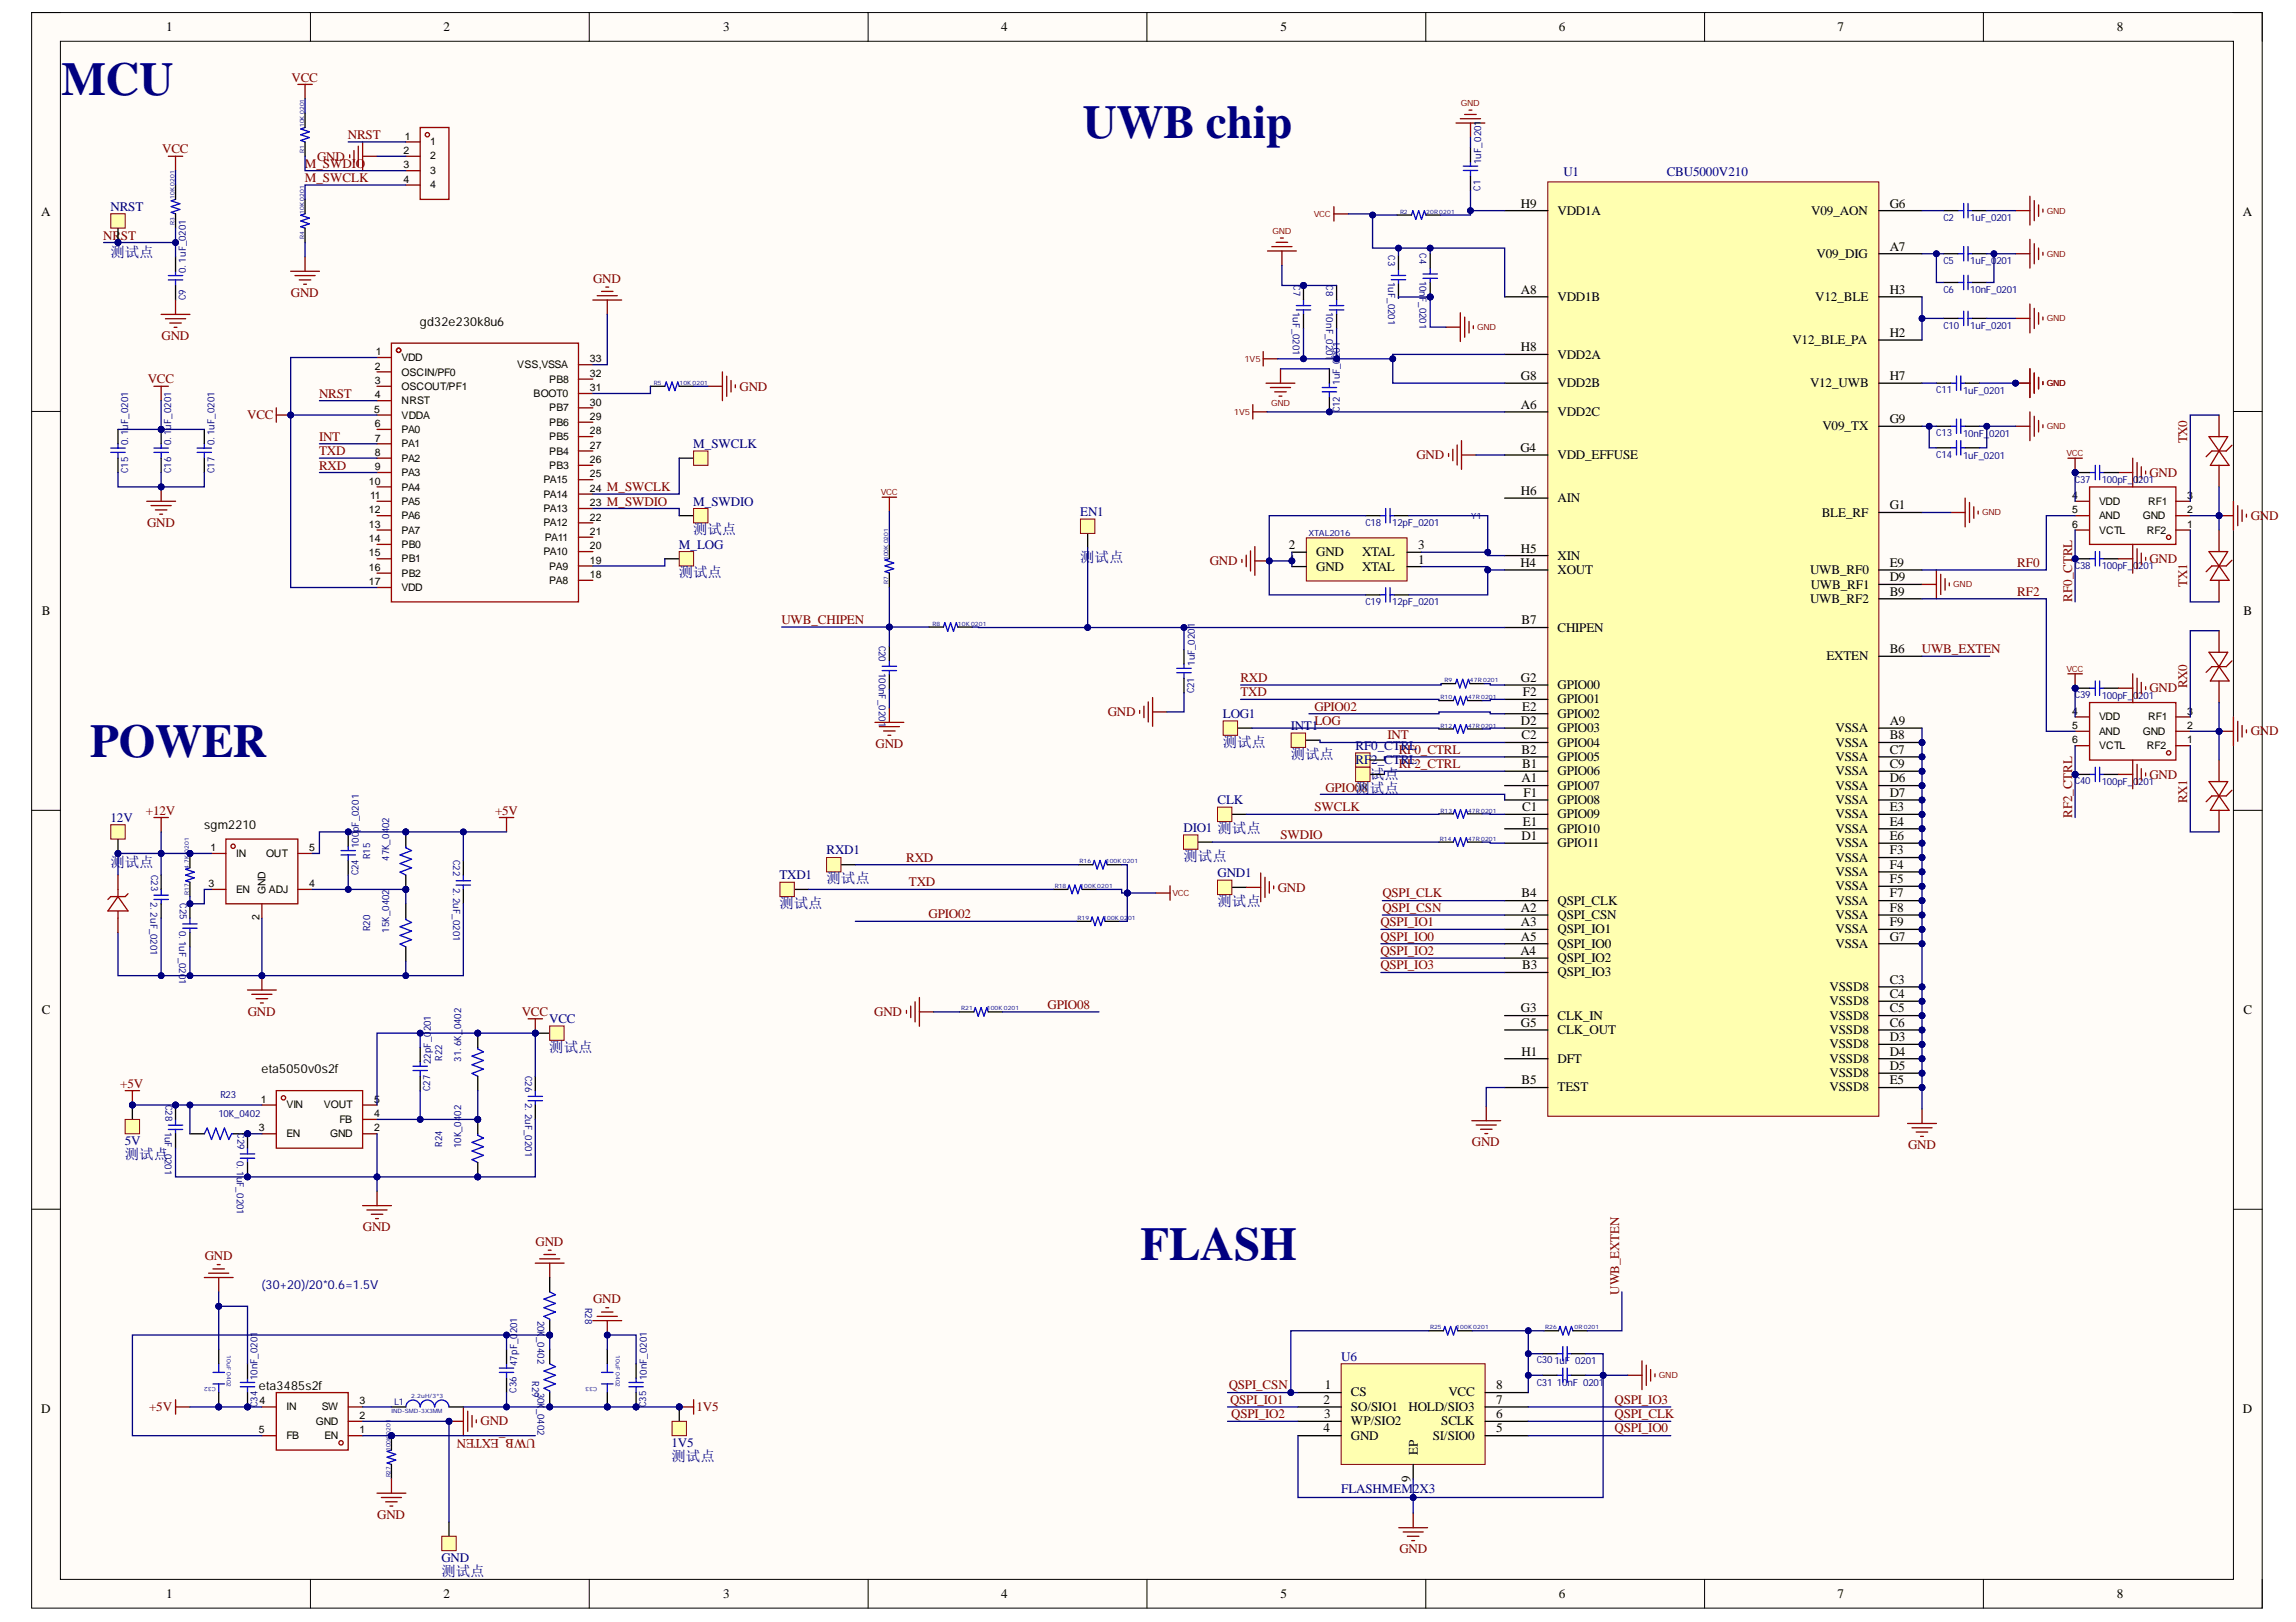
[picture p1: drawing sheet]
<svg xmlns="http://www.w3.org/2000/svg" width="297mm" height="210mm" viewBox="0 0 297 210" stroke-linecap="round" stroke-linejoin="round" font-family="sans-serif">
<defs><g id="words">
<g font-size="6.1" fill="#000080">
<text x="8" y="12.3">MCU</text>
<text x="140.1" y="17.9">UWB chip</text>
<text x="11.7" y="98">POWER</text>
<text x="147.5" y="163.1">FLASH</text>
</g>
<g font-size="1.9" fill="#000080">
<text x="14.3" y="33.2">测试点</text>
<text x="89.7" y="69.1">测试点</text>
<text x="87.8" y="74.7">测试点</text>
<text x="139.8" y="72.7">测试点</text>
<text x="158.2" y="96.6">测试点</text>
<text x="167" y="98.2">测试点</text>
<text x="175.4" y="100.8">测试点</text>
<text x="175.4" y="102.6">测试点</text>
<text x="14.3" y="112.3">测试点</text>
<text x="153.1" y="111.4">测试点</text>
<text x="100.8" y="117.5">测试点</text>
<text x="106.9" y="114.3">测试点</text>
<text x="157.5" y="117.2">测试点</text>
<text x="71.1" y="136.1">测试点</text>
<text x="16.2" y="150">测试点</text>
<text x="86.9" y="189.1">测试点</text>
<text x="57.1" y="204">测试点</text>
</g>
<g font-size="1.7">
<text x="21.5" y="4.1">1</text>
<text x="57.4" y="4.1">2</text>
<text x="93.6" y="4.1">3</text>
<text x="129.5" y="4.1">4</text>
<text x="165.6" y="4.1">5</text>
<text x="201.7" y="4.1">6</text>
<text x="237.7" y="4.1">7</text>
<text x="273.8" y="4.1">8</text>
<text x="5.3" y="28">A</text>
<text x="196.8" y="26.9">H9</text>
<text x="201.5" y="27.8">VDD1A</text>
<text x="234.3" y="27.8">V09_AON</text>
<text x="244.5" y="26.9">G6</text>
<text x="290.2" y="28">A</text>
<text x="235" y="33.4">V09_DIG</text>
<text x="244.5" y="32.5">A7</text>
<text x="196.8" y="38">A8</text>
<text x="201.5" y="39">VDD1B</text>
<text x="234.8" y="39">V12_BLE</text>
<text x="244.5" y="38">H3</text>
<text x="196.8" y="45.5">H8</text>
<text x="201.5" y="46.4">VDD2A</text>
<text x="231.9" y="44.5">V12_BLE_PA</text>
<text x="244.5" y="43.6">H2</text>
<text x="196.8" y="49.2">G8</text>
<text x="196.8" y="52.9">A6</text>
<text x="201.5" y="50.1">VDD2B</text>
<text x="201.5" y="53.8">VDD2C</text>
<text x="234.2" y="50.1">V12_UWB</text>
<text x="244.5" y="49.2">H7</text>
<text x="196.7" y="58.5">G4</text>
<text x="201.5" y="59.4">VDD_EFFUSE</text>
<text x="235.8" y="55.7">V09_TX</text>
<text x="244.5" y="54.8">G9</text>
<text x="196.8" y="64.1">H6</text>
<text x="201.5" y="65">AIN</text>
<text x="244.5" y="65.9">G1</text>
<text x="166.7" y="71.1">2</text>
<text x="183.5" y="71.1">3</text>
<text x="196.8" y="71.5">H5</text>
<text x="235.7" y="66.9">BLE_RF</text>
<text x="166.7" y="72.9">4</text>
<text x="170.3" y="72">GND</text>
<text x="170.3" y="73.9">GND</text>
<text x="176.2" y="73.9">XTAL</text>
<text x="176.2" y="72">XTAL</text>
<text x="183.5" y="72.9">1</text>
<text x="196.7" y="73.4">H4</text>
<text x="201.5" y="72.4">XIN</text>
<text x="201.5" y="74.3">XOUT</text>
<text x="234.2" y="74.3">UWB_RF0</text>
<text x="234.3" y="76.2">UWB_RF1</text>
<text x="244.5" y="77.1">B9</text>
<text x="244.5" y="75.2">D9</text>
<text x="244.5" y="73.4">E9</text>
<text x="5.4" y="79.6">B</text>
<text x="196.9" y="80.8">B7</text>
<text x="201.5" y="81.7">CHIPEN</text>
<text x="234.2" y="78">UWB_RF2</text>
<text x="290.3" y="79.6">B</text>
<text x="196.8" y="88.2">G2</text>
<text x="201.5" y="89.2">GPIO00</text>
<text x="236.3" y="85.5">EXTEN</text>
<text x="244.5" y="84.5">B6</text>
<text x="196.8" y="93.8">D2</text>
<text x="196.9" y="95.7">C2</text>
<text x="196.9" y="92">E2</text>
<text x="197" y="90.1">F2</text>
<text x="201.5" y="91">GPIO01</text>
<text x="201.5" y="92.9">GPIO02</text>
<text x="201.5" y="94.8">GPIO03</text>
<text x="237.5" y="94.8">VSSA</text>
<text x="244.5" y="95.7">B8</text>
<text x="244.5" y="93.8">A9</text>
<text x="196.9" y="97.5">B2</text>
<text x="196.9" y="101.3">A1</text>
<text x="196.9" y="99.4">B1</text>
<text x="201.5" y="96.6">GPIO04</text>
<text x="201.5" y="98.5">GPIO05</text>
<text x="201.5" y="100.3">GPIO06</text>
<text x="237.5" y="100.3">VSSA</text>
<text x="237.5" y="98.5">VSSA</text>
<text x="237.5" y="96.6">VSSA</text>
<text x="244.5" y="101.3">D6</text>
<text x="244.5" y="99.4">C9</text>
<text x="244.5" y="97.5">C7</text>
<text x="196.9" y="105">C1</text>
<text x="197" y="106.8">E1</text>
<text x="197.1" y="103.1">F1</text>
<text x="201.5" y="102.2">GPIO07</text>
<text x="201.5" y="104.1">GPIO08</text>
<text x="201.5" y="105.9">GPIO09</text>
<text x="201.5" y="107.8">GPIO10</text>
<text x="237.5" y="107.8">VSSA</text>
<text x="237.5" y="105.9">VSSA</text>
<text x="237.5" y="104.1">VSSA</text>
<text x="237.5" y="102.2">VSSA</text>
<text x="244.5" y="106.8">E4</text>
<text x="244.5" y="105">E3</text>
<text x="244.5" y="103.1">D7</text>
<text x="196.9" y="108.7">D1</text>
<text x="201.5" y="109.6">GPIO11</text>
<text x="237.5" y="113.4">VSSA</text>
<text x="237.5" y="111.5">VSSA</text>
<text x="237.5" y="109.6">VSSA</text>
<text x="244.5" y="112.4">F4</text>
<text x="244.5" y="110.6">F3</text>
<text x="244.5" y="108.7">E6</text>
<text x="196.8" y="118">A2</text>
<text x="196.8" y="119.9">A3</text>
<text x="196.9" y="116.1">B4</text>
<text x="201.5" y="117.1">QSPI_CLK</text>
<text x="201.5" y="118.9">QSPI_CSN</text>
<text x="237.5" y="118.9">VSSA</text>
<text x="237.5" y="117.1">VSSA</text>
<text x="237.5" y="115.2">VSSA</text>
<text x="244.5" y="119.9">F9</text>
<text x="244.5" y="118">F8</text>
<text x="244.5" y="116.1">F7</text>
<text x="244.5" y="114.3">F5</text>
<text x="196.7" y="123.6">A4</text>
<text x="196.8" y="121.7">A5</text>
<text x="196.9" y="125.4">B3</text>
<text x="201.5" y="120.8">QSPI_IO1</text>
<text x="201.5" y="122.6">QSPI_IO0</text>
<text x="201.5" y="124.5">QSPI_IO2</text>
<text x="237.5" y="122.6">VSSA</text>
<text x="237.5" y="120.8">VSSA</text>
<text x="244.5" y="121.7">G7</text>
<text x="5.4" y="131.2">C</text>
<text x="196.8" y="131">G3</text>
<text x="201.5" y="126.4">QSPI_IO3</text>
<text x="201.5" y="131.9">CLK_IN</text>
<text x="236.7" y="128.2">VSSD8</text>
<text x="236.7" y="130.1">VSSD8</text>
<text x="236.7" y="131.9">VSSD8</text>
<text x="244.5" y="127.3">C3</text>
<text x="244.5" y="129.2">C4</text>
<text x="244.5" y="131">C5</text>
<text x="290.3" y="131.2">C</text>
<text x="196.8" y="132.9">G5</text>
<text x="196.9" y="136.6">H1</text>
<text x="201.5" y="133.8">CLK_OUT</text>
<text x="201.5" y="137.5">DFT</text>
<text x="236.7" y="133.8">VSSD8</text>
<text x="236.7" y="135.7">VSSD8</text>
<text x="236.7" y="137.5">VSSD8</text>
<text x="244.5" y="132.9">C6</text>
<text x="244.5" y="134.7">D3</text>
<text x="244.5" y="136.6">D4</text>
<text x="196.9" y="140.3">B5</text>
<text x="201.5" y="141.2">TEST</text>
<text x="236.7" y="139.4">VSSD8</text>
<text x="236.7" y="141.2">VSSD8</text>
<text x="244.5" y="138.5">D5</text>
<text x="244.5" y="140.3">E5</text>
<text x="171.4" y="179.8">1</text>
<text x="193.6" y="179.8">8</text>
<text x="5.3" y="182.8">D</text>
<text x="171.2" y="181.7">2</text>
<text x="171.2" y="185.4">4</text>
<text x="171.3" y="183.5">3</text>
<text x="174.8" y="180.7">CS</text>
<text x="174.8" y="182.6">SO/SIO1</text>
<text x="174.8" y="184.4">WP/SIO2</text>
<text x="182.2" y="182.6">HOLD/SIO3</text>
<text x="186.5" y="184.4">SCLK</text>
<text x="187.4" y="180.7">VCC</text>
<text x="193.6" y="181.7">7</text>
<text x="193.6" y="183.5">6</text>
<text x="193.6" y="185.4">5</text>
<text x="290.2" y="182.8">D</text>
<text x="174.8" y="186.3">GND</text>
<text x="182.5" y="191.8" transform="rotate(-90 182.5 191.8)">9</text>
<text x="183.4" y="188.2" transform="rotate(-90 183.4 188.2)">EP</text>
<text x="185.4" y="186.3">SI/SIO0</text>
<text x="21.5" y="206.8">1</text>
<text x="57.4" y="206.8">2</text>
<text x="93.6" y="206.8">3</text>
<text x="129.5" y="206.8">4</text>
<text x="165.6" y="206.8">5</text>
<text x="201.7" y="206.8">6</text>
<text x="237.7" y="206.8">7</text>
<text x="273.8" y="206.8">8</text>
</g>
<g font-size="1.7" fill="#800000">
<text x="37.7" y="10.6">VCC</text>
<text x="21" y="19.9">VCC</text>
<text x="39.4" y="23.6">M_SWCLK</text>
<text x="39.4" y="21.7">M_SWDIO</text>
<text x="41" y="20.8">GND</text>
<text x="45" y="18">NRST</text>
<text x="13.4" y="31">NRST</text>
<text x="37.6" y="38.5">GND</text>
<text x="76.7" y="36.6">GND</text>
<text x="20.9" y="44">GND</text>
<text x="19.1" y="49.6">VCC</text>
<text x="41.3" y="51.5">NRST</text>
<text x="95.7" y="50.5">GND</text>
<text x="32" y="54.3">VCC</text>
<text x="41.3" y="58.9">TXD</text>
<text x="41.3" y="57.1">INT</text>
<text x="183.2" y="59.4">GND</text>
<text x="283" y="57.4" transform="rotate(-90 283 57.4)">TX0</text>
<text x="41.3" y="60.8">RXD</text>
<text x="78.5" y="63.6">M_SWCLK</text>
<text x="78.5" y="65.4">M_SWDIO</text>
<text x="278.1" y="61.7">GND</text>
<text x="19" y="68.2">GND</text>
<text x="291.2" y="67.3">GND</text>
<text x="156.5" y="73.1">GND</text>
<text x="261" y="77.1">RF2</text>
<text x="261" y="73.4">RF0</text>
<text x="268.1" y="77.8" transform="rotate(-90 268.1 77.8)">RF0_CTRL</text>
<text x="278.1" y="72.9">GND</text>
<text x="283" y="76" transform="rotate(-90 283 76)">TX1</text>
<text x="101.1" y="80.7">UWB_CHIPEN</text>
<text x="160.5" y="88.2">RXD</text>
<text x="248.6" y="84.5">UWB_EXTEN</text>
<text x="278.1" y="89.6">GND</text>
<text x="283" y="89.1" transform="rotate(-90 283 89.1)">RX0</text>
<text x="143.3" y="92.6">GND</text>
<text x="160.5" y="90.1">TXD</text>
<text x="170" y="92">GPIO02</text>
<text x="170" y="93.8">LOG</text>
<text x="179.5" y="95.7">INT</text>
<text x="291.2" y="95.2">GND</text>
<text x="113.3" y="96.8">GND</text>
<text x="181" y="97.5">RF0_CTRL</text>
<text x="181" y="99.4">RF2_CTRL</text>
<text x="278.1" y="100.8">GND</text>
<text x="18.9" y="105.4">+12V</text>
<text x="64" y="105.4">+5V</text>
<text x="170" y="105">SWCLK</text>
<text x="171.5" y="102.4">GPIO08</text>
<text x="268.1" y="105.8" transform="rotate(-90 268.1 105.8)">RF2_CTRL</text>
<text x="283" y="104" transform="rotate(-90 283 104)">RX1</text>
<text x="117.3" y="111.5">RXD</text>
<text x="165.6" y="108.6">SWDIO</text>
<text x="117.6" y="114.7">TXD</text>
<text x="120.1" y="118.8">GPIO02</text>
<text x="165.3" y="115.4">GND</text>
<text x="178.6" y="119.9">QSPI_IO1</text>
<text x="178.8" y="116.1">QSPI_CLK</text>
<text x="178.8" y="118">QSPI_CSN</text>
<text x="178.6" y="121.7">QSPI_IO0</text>
<text x="178.6" y="123.6">QSPI_IO2</text>
<text x="178.6" y="125.4">QSPI_IO3</text>
<text x="32.1" y="131.4">GND</text>
<text x="67.5" y="131.4">VCC</text>
<text x="113.1" y="131.5">GND</text>
<text x="135.5" y="130.6">GPIO08</text>
<text x="15.6" y="140.7">+5V</text>
<text x="190.4" y="148.3">GND</text>
<text x="246.9" y="148.7">GND</text>
<text x="47" y="159.3">GND</text>
<text x="69.3" y="161.2">GND</text>
<text x="26.5" y="163.1">GND</text>
<text x="209.5" y="167.5" transform="rotate(-90 209.5 167.5)">UWB_EXTEN</text>
<text x="76.7" y="168.6">GND</text>
<text x="159" y="179.8">QSPI_CSN</text>
<text x="19.3" y="182.6">+5V</text>
<text x="62.2" y="184.4">GND</text>
<text x="90.1" y="182.6">1V5</text>
<text x="159.1" y="181.7">QSPI_IO1</text>
<text x="159.3" y="183.5">QSPI_IO2</text>
<text x="208.9" y="181.7">QSPI_IO3</text>
<text x="208.9" y="183.5">QSPI_CLK</text>
<text x="208.9" y="185.4">QSPI_IO0</text>
<text x="69.3" y="186.2" transform="rotate(-180 69.3 186.2)">UWB_EXTEN</text>
<text x="48.8" y="196.5">GND</text>
<text x="181" y="201">GND</text>
</g>
<g font-size="1.7" fill="#000080">
<text x="202.3" y="22.7">U1</text>
<text x="215.6" y="22.7">CBU5000V210</text>
<text x="14.3" y="27.3">NRST</text>
<text x="89.7" y="58">M_SWCLK</text>
<text x="89.7" y="65.4">M_SWDIO</text>
<text x="87.8" y="71">M_LOG</text>
<text x="139.8" y="66.8">EN1</text>
<text x="158.2" y="92.9">LOG1</text>
<text x="167" y="94.5">INT1</text>
<text x="175.4" y="97">RF0_CTRL</text>
<text x="175.4" y="98.9">RF2_CTRL</text>
<text x="14.3" y="106.3">12V</text>
<text x="153.1" y="107.7">DIO1 测试点</text>
<text x="157.5" y="104.1">CLK</text>
<text x="100.8" y="113.8">TXD1</text>
<text x="106.9" y="110.6">RXD1</text>
<text x="157.5" y="113.5">GND1</text>
<text x="71.1" y="132.4">VCC</text>
<text x="16.2" y="148.2">5V</text>
<text x="173.5" y="176.1">U6</text>
<text x="86.9" y="187.2">1V5</text>
<text x="173.5" y="193.2">FLASHMEM2X3</text>
<text x="57.1" y="202.1">GND</text>
</g>
<g font-size="1.6">
<text x="54.3" y="42.2">gd32e230k8u6</text>
<text x="26.4" y="107.3">sgm2210</text>
<text x="33.8" y="138.9">eta5050v0s2f</text>
<text x="33.5" y="179.9">eta3485s2f</text>
</g>
<text font-size="1.6" fill="#000080" x="33.8" y="166.8">(30+20)/20*0.6=1.5V</text>
<g font-size="1.4">
<text x="52.2" y="19.9">2</text>
<text x="52.2" y="21.8">3</text>
<text x="52.2" y="23.7">4</text>
<text x="52.4" y="18.1">1</text>
<text x="55.7" y="18.8">1</text>
<text x="55.7" y="20.6">2</text>
<text x="55.7" y="22.5">3</text>
<text x="55.7" y="24.3">4</text>
<text x="48.5" y="47.8">2</text>
<text x="48.6" y="46">1</text>
<text x="51.9" y="46.7">VDD</text>
<text x="66.9" y="47.7">VSS,VSSA</text>
<text x="76.3" y="46.9">33</text>
<text x="48.4" y="53.4">5</text>
<text x="48.5" y="49.7">3</text>
<text x="48.5" y="51.6">4</text>
<text x="51.9" y="48.6">OSCIN/PF0</text>
<text x="51.9" y="50.5">OSCOUT/PF1</text>
<text x="51.9" y="52.3">NRST</text>
<text x="69" y="51.4">BOOT0</text>
<text x="71.1" y="53.3">PB7</text>
<text x="71.1" y="49.5">PB8</text>
<text x="76.3" y="52.5">30</text>
<text x="76.3" y="50.6">31</text>
<text x="76.3" y="48.8">32</text>
<text x="48.5" y="55.3">6</text>
<text x="48.5" y="57.1">7</text>
<text x="48.5" y="59">8</text>
<text x="51.9" y="54.2">VDDA</text>
<text x="51.9" y="56">PA0</text>
<text x="51.9" y="57.9">PA1</text>
<text x="51.9" y="59.8">PA2</text>
<text x="71.1" y="58.8">PB4</text>
<text x="71.1" y="57">PB5</text>
<text x="71.1" y="55.1">PB6</text>
<text x="76.3" y="59.9">26</text>
<text x="76.3" y="58.1">27</text>
<text x="76.3" y="56.2">28</text>
<text x="76.3" y="54.3">29</text>
<text x="47.7" y="62.7">10</text>
<text x="47.9" y="64.6">11</text>
<text x="48.5" y="60.9">9</text>
<text x="51.9" y="61.6">PA3</text>
<text x="51.9" y="63.5">PA4</text>
<text x="51.9" y="65.3">PA5</text>
<text x="70.3" y="64.4">PA14</text>
<text x="70.3" y="62.5">PA15</text>
<text x="71.1" y="60.7">PB3</text>
<text x="76.3" y="65.5">23</text>
<text x="76.3" y="63.6">24</text>
<text x="76.3" y="61.8">25</text>
<text x="268.1" y="64.6">4</text>
<text x="271.6" y="65.3">VDD</text>
<text x="277.9" y="65.3">RF1</text>
<text x="283" y="64.6">3</text>
<text x="47.7" y="66.4">12</text>
<text x="47.7" y="68.3">13</text>
<text x="47.7" y="70.2">14</text>
<text x="51.9" y="67.2">PA6</text>
<text x="51.9" y="69.1">PA7</text>
<text x="51.9" y="70.9">PB0</text>
<text x="70.3" y="71.8">PA10</text>
<text x="70.3" y="68.1">PA12</text>
<text x="70.3" y="66.3">PA13</text>
<text x="70.5" y="70">PA11</text>
<text x="76.3" y="71.1">20</text>
<text x="76.3" y="69.2">21</text>
<text x="76.3" y="67.4">22</text>
<text x="268.1" y="66.4">5</text>
<text x="268.1" y="68.3">6</text>
<text x="271.6" y="67.2">AND</text>
<text x="271.6" y="69.1">VCTL</text>
<text x="277.2" y="67.2">GND</text>
<text x="277.7" y="69.1">RF2</text>
<text x="283" y="68.3">1</text>
<text x="283" y="66.4">2</text>
<text x="47.7" y="72">15</text>
<text x="47.7" y="73.9">16</text>
<text x="47.7" y="75.7">17</text>
<text x="51.9" y="72.8">PB1</text>
<text x="51.9" y="74.6">PB2</text>
<text x="51.9" y="76.5">VDD</text>
<text x="71.1" y="75.6">PA8</text>
<text x="71.1" y="73.7">PA9</text>
<text x="76.3" y="74.8">18</text>
<text x="76.3" y="72.9">19</text>
<text x="268.1" y="92.5">4</text>
<text x="268.1" y="94.3">5</text>
<text x="271.6" y="93.2">VDD</text>
<text x="271.6" y="95.1">AND</text>
<text x="277.2" y="95.1">GND</text>
<text x="277.9" y="93.2">RF1</text>
<text x="283" y="94.3">2</text>
<text x="283" y="92.5">3</text>
<text x="268.1" y="96.2">6</text>
<text x="271.6" y="97">VCTL</text>
<text x="277.7" y="97">RF2</text>
<text x="283" y="96.2">1</text>
<text x="27.2" y="110.1">1</text>
<text x="30.5" y="110.9">IN</text>
<text x="34.4" y="110.9">OUT</text>
<text x="40" y="110.1">5</text>
<text x="27" y="114.8">3</text>
<text x="30.5" y="115.5">EN</text>
<text x="33.6" y="119.1" transform="rotate(-90 33.6 119.1)">2</text>
<text x="34.3" y="115.6" transform="rotate(-90 34.3 115.6)">GND</text>
<text x="34.8" y="115.5">ADJ</text>
<text x="40" y="114.8">4</text>
<text x="33.8" y="142.7">1</text>
<text x="37.1" y="143.4">VIN</text>
<text x="41.9" y="143.4">VOUT</text>
<text x="48.4" y="142.7">5</text>
<text x="33.5" y="146.4">3</text>
<text x="37.1" y="147.2">EN</text>
<text x="42.7" y="147.2">GND</text>
<text x="43.9" y="145.3">FB</text>
<text x="48.4" y="146.4">2</text>
<text x="48.4" y="144.5">4</text>
<text x="33.5" y="185.5">5</text>
<text x="33.6" y="181.7">4</text>
<text x="37.1" y="182.5">IN</text>
<text x="40.9" y="184.4">GND</text>
<text x="41.6" y="182.5">SW</text>
<text x="46.5" y="185.5">1</text>
<text x="46.5" y="183.6">2</text>
<text x="46.5" y="181.7">3</text>
<text x="37.1" y="186.2">FB</text>
<text x="42" y="186.2">EN</text>
</g>
<g font-size="1.3" fill="#000080">
<text x="191.6" y="21.2" transform="rotate(-90 191.6 21.2)">1uF_0201</text>
<text x="191.5" y="24.7" transform="rotate(-90 191.5 24.7)">C1</text>
<text x="251.4" y="28.6">C2</text>
<text x="254.9" y="28.6">1uF_0201</text>
<text x="24" y="35.3" transform="rotate(-90 24 35.3)">0.1uF_0201</text>
<text x="179.6" y="33" transform="rotate(90 179.6 33)">C3</text>
<text x="183.7" y="32.8" transform="rotate(90 183.7 32.8)">C4</text>
<text x="251.4" y="34.1">C5</text>
<text x="254.9" y="34.1">1uF_0</text>
<text x="258.3" y="34.1">201</text>
<text x="24" y="38.9" transform="rotate(-90 24 38.9)">C9</text>
<text x="167.3" y="40.4" transform="rotate(90 167.3 40.4)">1uF_0201</text>
<text x="167.3" y="36.9" transform="rotate(90 167.3 36.9)">C7</text>
<text x="171.6" y="36.9" transform="rotate(90 171.6 36.9)">C8</text>
<text x="171.6" y="40.4" transform="rotate(90 171.6 40.4)">10nF_0201</text>
<text x="179.6" y="36.5" transform="rotate(90 179.6 36.5)">1uF_0201</text>
<text x="183.7" y="36.3" transform="rotate(90 183.7 36.3)">10nF_0201</text>
<text x="251.4" y="37.9">C6</text>
<text x="254.9" y="37.9">10nF_0201</text>
<text x="173.3" y="46.3" transform="rotate(-90 173.3 46.3)">201</text>
<text x="251.4" y="42.5">C10</text>
<text x="254.9" y="42.6">1uF_0201</text>
<text x="173.3" y="53.3" transform="rotate(-90 173.3 53.3)">C12</text>
<text x="173.3" y="49.9" transform="rotate(-90 173.3 49.9)">1uF_0</text>
<text x="250.5" y="50.9">C11</text>
<text x="254" y="51">1uF_0201</text>
<text x="16.6" y="57.6" transform="rotate(-90 16.6 57.6)">0.1uF_0201</text>
<text x="22.2" y="57.6" transform="rotate(-90 22.2 57.6)">0.1uF_0201</text>
<text x="27.7" y="57.6" transform="rotate(-90 27.7 57.6)">0.1uF_0201</text>
<text x="250.5" y="56.5">C13</text>
<text x="250.5" y="59.3">C14</text>
<text x="254" y="56.5">10nF_</text>
<text x="254" y="59.3">1uF_0201</text>
<text x="257.4" y="56.5">0201</text>
<text x="16.6" y="61.2" transform="rotate(-90 16.6 61.2)">C15</text>
<text x="22.2" y="61.2" transform="rotate(-90 22.2 61.2)">C16</text>
<text x="27.7" y="61.2" transform="rotate(-90 27.7 61.2)">C17</text>
<text x="268.4" y="62.5">C37</text>
<text x="271.9" y="62.5">100pF_</text>
<text x="276" y="62.5">0201</text>
<text x="176.6" y="68">C18</text>
<text x="180.1" y="68">12pF_0201</text>
<text x="268.4" y="73.6">C38</text>
<text x="271.9" y="73.6">100pF_</text>
<text x="276" y="73.6">0201</text>
<text x="113.7" y="83.6" transform="rotate(90 113.7 83.6)">C20</text>
<text x="176.6" y="78.3">C19</text>
<text x="180.1" y="78.4">12pF_0201</text>
<text x="113.7" y="87.1" transform="rotate(90 113.7 87.1)">100nF_0201</text>
<text x="154.5" y="89.7" transform="rotate(-90 154.5 89.7)">C21</text>
<text x="154.6" y="86.2" transform="rotate(-90 154.6 86.2)">1uF_0201</text>
<text x="268.4" y="90.4">C39</text>
<text x="271.9" y="90.4">100pF_</text>
<text x="276" y="90.4">0201</text>
<text x="268.4" y="101.5">C40</text>
<text x="271.9" y="101.6">100pF_</text>
<text x="276" y="101.6">0201</text>
<text x="19.5" y="113.2" transform="rotate(90 19.5 113.2)">C23</text>
<text x="46.4" y="113.3" transform="rotate(-90 46.4 113.3)">C24</text>
<text x="46.4" y="109.8" transform="rotate(-90 46.4 109.8)">100pF_0201</text>
<text x="47.9" y="111.2" transform="rotate(-90 47.9 111.2)">R15</text>
<text x="50.3" y="111.4" transform="rotate(-90 50.3 111.4)">47K_0402</text>
<text x="58.6" y="111.3" transform="rotate(90 58.6 111.3)">C22</text>
<text x="19.5" y="116.7" transform="rotate(90 19.5 116.7)">2.2uF_0201</text>
<text x="23.3" y="116.9" transform="rotate(90 23.3 116.9)">C25</text>
<text x="58.6" y="114.9" transform="rotate(90 58.6 114.9)">2.2uF_0201</text>
<text x="23.2" y="120.5" transform="rotate(90 23.2 120.5)">0.1uF_0201</text>
<text x="47.9" y="120.5" transform="rotate(-90 47.9 120.5)">R20</text>
<text x="50.3" y="120.7" transform="rotate(-90 50.3 120.7)">15K_0402</text>
<text x="55.8" y="137.7" transform="rotate(-90 55.8 137.7)">22pF_0</text>
<text x="55.8" y="133.5" transform="rotate(-90 55.8 133.5)">201</text>
<text x="57.2" y="137.3" transform="rotate(-90 57.2 137.3)">R22</text>
<text x="59.6" y="137.4" transform="rotate(-90 59.6 137.4)">31.6K_0402</text>
<text x="21.4" y="142.9" transform="rotate(90 21.4 142.9)">C28</text>
<text x="28.5" y="142.1">R23</text>
<text x="55.7" y="141.2" transform="rotate(-90 55.7 141.2)">C27</text>
<text x="67.9" y="139.2" transform="rotate(90 67.9 139.2)">C26</text>
<text x="67.9" y="142.8" transform="rotate(90 67.9 142.8)">2.2uF_0201</text>
<text x="21.3" y="146.5" transform="rotate(90 21.3 146.5)">1uF_0201</text>
<text x="28.3" y="144.5">10K_0402</text>
<text x="30.7" y="146.7" transform="rotate(90 30.7 146.7)">C29</text>
<text x="57.2" y="148.4" transform="rotate(-90 57.2 148.4)">R24</text>
<text x="59.6" y="148.6" transform="rotate(-90 59.6 148.6)">10K_0402</text>
<text x="30.6" y="150.2" transform="rotate(90 30.6 150.2)">0.1</text>
<text x="30.6" y="152.3" transform="rotate(90 30.6 152.3)">uF_0201</text>
<text x="66.9" y="172.5" transform="rotate(-90 66.9 172.5)">201</text>
<text x="69.5" y="170.9" transform="rotate(90 69.5 170.9)">20K</text>
<text x="69.5" y="173" transform="rotate(90 69.5 173)">_0402</text>
<text x="75.7" y="169.2" transform="rotate(90 75.7 169.2)">R28</text>
<text x="33.3" y="178.6" transform="rotate(-90 33.3 178.6)">10nF_0201</text>
<text x="66.9" y="176.7" transform="rotate(-90 66.9 176.7)">47pF_0</text>
<text x="68.9" y="178.7" transform="rotate(90 68.9 178.7)">R29</text>
<text x="83.7" y="178.6" transform="rotate(-90 83.7 178.6)">10nF_0201</text>
<text x="198.8" y="176.4">C30</text>
<text x="198.8" y="179.4">C31</text>
<text x="201.1" y="176.6">1uF 0201</text>
<text x="201.4" y="179.4">10nF 0201</text>
<text x="33.3" y="182.1" transform="rotate(-90 33.3 182.1)">C34</text>
<text x="66.8" y="180.2" transform="rotate(-90 66.8 180.2)">C36</text>
<text x="69.5" y="180.2" transform="rotate(90 69.5 180.2)">30K</text>
<text x="69.5" y="182.3" transform="rotate(90 69.5 182.3)">_0402</text>
<text x="83.6" y="182.1" transform="rotate(-90 83.6 182.1)">C35</text>
</g>
<text font-size="1.2" fill="#000080" x="51" y="181.8">L1</text>
<g font-size="1.1" fill="#800000">
<text x="189" y="13.8">GND</text>
<text x="170" y="28.1">VCC</text>
<text x="264.8" y="27.6">GND</text>
<text x="164.6" y="30.3">GND</text>
<text x="264.8" y="33.2">GND</text>
<text x="264.8" y="41.6">GND</text>
<text x="161" y="46.8">1V5</text>
<text x="191.1" y="42.8">GND</text>
<text x="159.6" y="53.7">1V5</text>
<text x="164.5" y="52.5">GND</text>
<text x="264.8" y="50">GND</text>
<text x="264.8" y="55.5">GND</text>
<text x="267.3" y="59">VCC</text>
<text x="114" y="64.1">VCC</text>
<text x="256.4" y="66.7">GND</text>
<text x="252.7" y="76">GND</text>
<text x="267.3" y="87">VCC</text>
<text x="151.7" y="116">VCC</text>
<text x="214.6" y="178.4">GND</text>
</g>
<g font-size="1.1" fill="#000080">
<text x="169.3" y="69.3">XTAL2016</text>
<text x="190.3" y="67.2">Y1</text>
</g>
<g font-size=".8" fill="#000080">
<text x="39.3" y="16.5" transform="rotate(-90 39.3 16.5)">10K 0201</text>
<text x="39.3" y="19.8" transform="rotate(-90 39.3 19.8)">R1</text>
<text x="22.6" y="29.1" transform="rotate(-90 22.6 29.1)">R3</text>
<text x="22.6" y="25.8" transform="rotate(-90 22.6 25.8)">10K 0201</text>
<text x="39.3" y="27.6" transform="rotate(-90 39.3 27.6)">10K 0201</text>
<text x="181.1" y="27.6">R2</text>
<text x="184.5" y="27.6">20R 0201</text>
<text x="39.3" y="30.9" transform="rotate(-90 39.3 30.9)">R4</text>
<text x="84.6" y="49.8">R5</text>
<text x="87.9" y="49.8">10K 0201</text>
<text x="114.9" y="75.6" transform="rotate(-90 114.9 75.6)">R7</text>
<text x="114.9" y="72.5" transform="rotate(-90 114.9 72.5)">100K 0201</text>
<text x="120.6" y="81">R8</text>
<text x="123.9" y="81">10K 0201</text>
<text x="186.9" y="88.2">R9</text>
<text x="190.2" y="88.2">47R 0201</text>
<text x="186.4" y="90.4">R10</text>
<text x="186.4" y="94.2">R12</text>
<text x="189.9" y="90.4">47R 0201</text>
<text x="189.9" y="94.2">47R 0201</text>
<text x="186.4" y="105.2">R13</text>
<text x="189.9" y="105.2">47R 0201</text>
<text x="24.4" y="112.4" transform="rotate(-90 24.4 112.4)">4.7K</text>
<text x="24.4" y="110.4" transform="rotate(-90 24.4 110.4)">0201</text>
<text x="139.7" y="111.7">R16</text>
<text x="143.1" y="111.7">100K 0201</text>
<text x="186.3" y="108.8">R14</text>
<text x="189.9" y="108.8">47R 0201</text>
<text x="24.4" y="115.8" transform="rotate(-90 24.4 115.8)">R17</text>
<text x="136.5" y="114.9">R18</text>
<text x="139.4" y="119">R19</text>
<text x="139.8" y="114.9">100K 0201</text>
<text x="142.7" y="119">100K 02</text>
<text x="145.9" y="119">01</text>
<text x="124.4" y="130.8">R21</text>
<text x="127.7" y="130.8">100K 0201</text>
<text x="185" y="172">R25</text>
<text x="188.4" y="172">100K 0201</text>
<text x="199.9" y="172">R26</text>
<text x="203.7" y="172">0R 0201</text>
<text x="27.9" y="179.5" transform="rotate(-180 27.9 179.5)">C32</text>
<text x="29.4" y="175.4" transform="rotate(90 29.4 175.4)">10uF 0402</text>
<text x="77.2" y="179.5" transform="rotate(-180 77.2 179.5)">C33</text>
<text x="79.7" y="175.4" transform="rotate(90 79.7 175.4)">10uF 0402</text>
<text x="50.5" y="185.7" transform="rotate(-90 50.5 185.7)">0201</text>
<text x="50.6" y="182.8">IND-SMD-3X3MM</text>
<text x="53.2" y="181">2.2uH/3*3</text>
<text x="50.5" y="191.2" transform="rotate(-90 50.5 191.2)">R27</text>
<text x="50.5" y="187.8" transform="rotate(-90 50.5 187.8)">100K</text>
</g>
</g></defs>
<path d="M4.1 1.6h288.6v206.5h-288.6z" fill-rule="evenodd" fill="#fffcf8"/>
<path d="M4.1 1.6h288.6v206.5h-288.6z" fill="none" stroke="#000" stroke-width=".13"/>
<path d="M7.8 5.3h281.1v199.1h-281.1z" fill-rule="evenodd" fill="#fffcf8"/>
<g fill="none" stroke="#000" stroke-width=".13">
<path d="M4.1 1.6h3.7M7.8 5.3h281.1v199.1h-281.1zM40.2 1.6v3.7M76.2 1.6v3.7M112.3 1.6v3.7M148.4 1.6v3.7M184.5 1.6v3.7M220.5 1.6v3.7M256.6 1.6v3.7M288.9 1.6h3.8v3.7M4.1 53.2h3.7M288.9 53.3h3.8"/>
<path d="M4.1 104.9h3.7M288.9 104.9h3.8M4.1 156.5h3.7M288.9 156.5h3.8M40.2 204.4v3.7M76.2 204.4v3.7M112.3 204.4v3.7M148.4 204.4v3.7M184.5 204.4v3.7M220.5 204.4v3.7M256.6 204.4v3.7M292.7 204.4v3.7"/>
</g>
<g fill="none" stroke="#a00000" stroke-width=".17">
<path d="M50.6 44.4h24.2v33.5h-24.2zM35.7 141.1h11.2v7.5h-11.2zM35.7 180.2h9.3v7.5h-9.3z"/>
<circle cx="51.6" cy="45.3" r=".28"/>
<circle cx="36.7" cy="142.1" r=".28"/>
<circle cx="44.1" cy="186.7" r=".28"/>
</g>
<g fill="none" stroke="#800" stroke-width=".17">
<path d="M48.8 46.3h1.8M48.8 48.1h1.8M48.8 50h1.8M48.8 51.9h1.8M48.8 53.7h1.8M48.8 55.6h1.8M48.8 57.4h1.8M48.8 59.3h1.8M74.8 58.4h1.9M74.8 56.5h1.9M74.8 54.6h1.9M74.8 52.8h1.9"/>
<path d="M74.8 50.9h1.9M74.8 49.1h1.9M74.8 47.2h1.9M48.8 61.1h1.8M48.8 63h1.8M48.8 64.9h1.8M48.8 66.7h1.8M48.8 68.6h1.8M48.8 70.5h1.8M48.8 72.3h1.8M48.8 74.2h1.8M48.8 76h1.8"/>
<path d="M74.8 75.1h1.9M74.8 73.2h1.9M74.8 71.4h1.9M74.8 69.5h1.9M74.8 67.7h1.9M74.8 65.8h1.9M74.8 63.9h1.9M74.8 62.1h1.9M74.8 60.2h1.9M33.9 143h1.8M33.9 146.7h1.8M46.9 143h1.9"/>
<path d="M46.9 146.7h1.9M46.9 144.9h1.9M33.9 185.8h1.8M33.9 182.1h1.8M45 185.8h1.9M45 183.9h1.9M45 182.1h1.9"/>
</g>
<circle cx="22.7" cy="143" r=".37" fill="#000080"/>
<circle cx="22.7" cy="143" r=".37" fill="none" stroke="#000080" stroke-width=".13"/>
<path d="M21.8 146.2h1.8M21.8 145.6h1.8M22.7 144.9v.7M22.7 146.2v.5" fill="none" stroke="#00f" stroke-width=".17"/>
<path d="M22.7 143v1.9M22.7 146.7v1.9" fill="none" stroke="#000" stroke-width=".17"/>
<circle cx="22.7" cy="143" r=".37" fill="#000080"/>
<circle cx="22.7" cy="143" r=".37" fill="none" stroke="#000080" stroke-width=".13"/>
<path d="M46.9 156h3.7M47.5 156.6h2.6M48 157.1h1.5M48.6 157.7h.4M48.8 154.2v1.8" fill="none" stroke="#800000" stroke-width=".17"/>
<path d="M68.3 142.4h1.9M68.3 141.9h1.9M69.3 141.1v.8M69.3 142.4v.6" fill="none" stroke="#00f" stroke-width=".17"/>
<path d="M69.3 139.3v1.8M69.3 143v1.9" fill="none" stroke="#000" stroke-width=".17"/>
<circle cx="61.8" cy="133.7" r=".37" fill="#000080"/>
<circle cx="61.8" cy="133.7" r=".37" fill="none" stroke="#000080" stroke-width=".13"/>
<path d="M61.8 135.6v.1l.7 .4-1.4 .6 1.4 .5-1.4 .6 1.4 .6-1.4 .5 .7 .4" fill="none" stroke="#00f" stroke-width=".17"/>
<path d="M61.8 133.7v1.9M61.8 139.3v1.8" fill="none" stroke="#000" stroke-width=".17"/>
<circle cx="61.8" cy="133.7" r=".37" fill="#000080"/>
<circle cx="61.8" cy="133.7" r=".37" fill="none" stroke="#000080" stroke-width=".13"/>
<circle cx="32" cy="146.7" r=".37" fill="#000080"/>
<circle cx="32" cy="146.7" r=".37" fill="none" stroke="#000080" stroke-width=".13"/>
<path d="M26.4 146.7l.4-.7 .6 1.5 .5-1.5 .6 1.5 .5-1.5 .6 1.5 .4-.8h.2" fill="none" stroke="#00f" stroke-width=".17"/>
<path d="M24.6 146.7h1.8M30.2 146.7h1.8" fill="none" stroke="#000" stroke-width=".17"/>
<circle cx="32" cy="146.7" r=".37" fill="#000080"/>
<circle cx="32" cy="146.7" r=".37" fill="none" stroke="#000080" stroke-width=".13"/>
<circle cx="61.8" cy="152.3" r=".37" fill="#000080"/>
<circle cx="61.8" cy="152.3" r=".37" fill="none" stroke="#000080" stroke-width=".13"/>
<circle cx="61.8" cy="144.9" r=".37" fill="#000080"/>
<circle cx="61.8" cy="144.9" r=".37" fill="none" stroke="#000080" stroke-width=".13"/>
<path d="M61.8 146.7v.2l.7 .4-1.4 .5 1.4 .6-1.4 .6 1.4 .5-1.4 .6 .7 .3" fill="none" stroke="#00f" stroke-width=".17"/>
<path d="M61.8 150.4v1.9" fill="none" stroke="#000" stroke-width=".17"/>
<circle cx="61.8" cy="152.3" r=".37" fill="#000080"/>
<circle cx="61.8" cy="152.3" r=".37" fill="none" stroke="#000080" stroke-width=".13"/>
<path d="M61.8 144.9v1.8" fill="none" stroke="#000" stroke-width=".17"/>
<circle cx="61.8" cy="144.9" r=".37" fill="#000080"/>
<circle cx="61.8" cy="144.9" r=".37" fill="none" stroke="#000080" stroke-width=".13"/>
<circle cx="78.6" cy="182.1" r=".38" fill="#000080"/>
<circle cx="78.6" cy="182.1" r=".38" fill="none" stroke="#000080" stroke-width=".13"/>
<path d="M77.8 179.1h1.5M77.8 177.6h1.5M78.6 176.5v1.1M78.6 179.1v1.1" fill="none" stroke="#00f" stroke-width=".17"/>
<path d="M78.6 180.2v1.9" fill="none" stroke="#000" stroke-width=".17"/>
<circle cx="78.6" cy="182.1" r=".38" fill="#000080"/>
<circle cx="78.6" cy="182.1" r=".38" fill="none" stroke="#000080" stroke-width=".13"/>
<path d="M78.6 174.6v1.9" fill="none" stroke="#000" stroke-width=".17"/>
<circle cx="82.3" cy="182.1" r=".38" fill="#000080"/>
<circle cx="82.3" cy="182.1" r=".38" fill="none" stroke="#000080" stroke-width=".13"/>
<path d="M81.4 178.9h1.8M81.4 179.5h1.8M82.3 178.4v.5M82.3 179.5v.7" fill="none" stroke="#00f" stroke-width=".17"/>
<path d="M82.3 176.5v1.9M82.3 180.2v1.9" fill="none" stroke="#000" stroke-width=".17"/>
<circle cx="82.3" cy="182.1" r=".38" fill="#000080"/>
<circle cx="82.3" cy="182.1" r=".38" fill="none" stroke="#000080" stroke-width=".13"/>
<path d="M76.7 170.9h3.7M77.3 170.4h2.6M77.8 169.8h1.5M78.4 169.2h.4M78.6 170.9v1.9" fill="none" stroke="#800000" stroke-width=".17"/>
<circle cx="78.6" cy="172.8" r=".38" fill="#000080"/>
<circle cx="78.6" cy="172.8" r=".38" fill="none" stroke="#000080" stroke-width=".13"/>
<path d="M69.3 163.5h3.7M69.8 162.9h2.6M70.4 162.3h1.5M70.9 161.8h.4M71.1 163.5v1.8" fill="none" stroke="#800000" stroke-width=".17"/>
<circle cx="32" cy="182.1" r=".37" fill="#000080"/>
<circle cx="32" cy="182.1" r=".37" fill="none" stroke="#000080" stroke-width=".13"/>
<path d="M31.1 178.9h1.9M31.1 179.5h1.9M32 178.4v.5M32 179.5v.7" fill="none" stroke="#00f" stroke-width=".17"/>
<path d="M32 176.5v1.9M32 180.2v1.9" fill="none" stroke="#000" stroke-width=".17"/>
<circle cx="32" cy="182.1" r=".37" fill="#000080"/>
<circle cx="32" cy="182.1" r=".37" fill="none" stroke="#000080" stroke-width=".13"/>
<circle cx="28.3" cy="182.1" r=".37" fill="#000080"/>
<circle cx="28.3" cy="182.1" r=".37" fill="none" stroke="#000080" stroke-width=".13"/>
<path d="M27.6 179.1h1.4M27.6 177.6h1.4M28.3 176.5v1.1M28.3 179.1v1.1" fill="none" stroke="#00f" stroke-width=".17"/>
<path d="M28.3 180.2v1.9" fill="none" stroke="#000" stroke-width=".17"/>
<circle cx="28.3" cy="182.1" r=".37" fill="#000080"/>
<circle cx="28.3" cy="182.1" r=".37" fill="none" stroke="#000080" stroke-width=".13"/>
<path d="M20.8 113.2v1.9M20.8 117v1.8M28.3 174.6v1.9" fill="none" stroke="#000" stroke-width=".17"/>
<path d="M19.9 105.8h1.9M20.8 105.8v1.9M32 128.1h3.7M32.6 128.7h2.6M33.1 129.2h1.5M33.7 129.8h.4M33.9 126.3v1.8M26.4 165.3h3.8M27 164.8h2.6M27.6 164.2h1.4M28.1 163.7h.4M28.3 165.3v1.9" fill="none" stroke="#800000" stroke-width=".17"/>
<path d="M19.9 116.4h1.9M19.9 115.8h1.9M20.8 115.1v.7M20.8 116.4v.6" fill="none" stroke="#00f" stroke-width=".17"/>
<circle cx="33.9" cy="126.3" r=".37" fill="#000080"/>
<circle cx="33.9" cy="126.3" r=".37" fill="none" stroke="#000080" stroke-width=".13"/>
<circle cx="52.5" cy="115.1" r=".37" fill="#000080"/>
<circle cx="52.5" cy="115.1" r=".37" fill="none" stroke="#000080" stroke-width=".13"/>
<circle cx="52.5" cy="107.7" r=".37" fill="#000080"/>
<circle cx="52.5" cy="107.7" r=".37" fill="none" stroke="#000080" stroke-width=".13"/>
<path d="M52.5 109.5v.2l.7 .4-1.4 .5 1.4 .6-1.4 .5 1.4 .6-1.4 .6 .7 .3" fill="none" stroke="#00f" stroke-width=".17"/>
<path d="M52.5 113.2v1.9" fill="none" stroke="#000" stroke-width=".17"/>
<circle cx="52.5" cy="115.1" r=".37" fill="#000080"/>
<circle cx="52.5" cy="115.1" r=".37" fill="none" stroke="#000080" stroke-width=".13"/>
<path d="M52.5 107.7v1.8" fill="none" stroke="#000" stroke-width=".17"/>
<circle cx="52.5" cy="107.7" r=".37" fill="#000080"/>
<circle cx="52.5" cy="107.7" r=".37" fill="none" stroke="#000080" stroke-width=".13"/>
<g fill="none" stroke="#a00000" stroke-width=".17">
<path d="M29.2 108.6h9.3v8.4h-9.3z"/>
<circle cx="30.2" cy="109.5" r=".28"/>
</g>
<path d="M27.4 110.4h1.8M27.4 115.1h1.8M33.9 117v1.8M38.5 110.4h1.9M38.5 115.1h1.9" fill="none" stroke="#800" stroke-width=".17"/>
<path d="M52.5 118.8v.2l.7 .4-1.4 .5 1.4 .6-1.4 .5 1.4 .6-1.4 .6 .7 .3M59 114.5h1.9M59 114h1.9M59.9 113.2v.8M59.9 114.5v.6" fill="none" stroke="#00f" stroke-width=".17"/>
<path d="M52.5 117v1.8M59.9 111.4v1.8M59.9 115.1v1.9M52.5 122.5v1.9" fill="none" stroke="#000" stroke-width=".17"/>
<path d="M64.6 105.8h1.9M65.5 105.8v1.9M16.2 141.1h1.9M17.1 141.1v1.9" fill="none" stroke="#800000" stroke-width=".17"/>
<circle cx="17.1" cy="143" r=".37" fill="#000080"/>
<circle cx="17.1" cy="143" r=".37" fill="none" stroke="#000080" stroke-width=".13"/>
<path d="M68.3 131.8h1.9M69.3 131.8v1.9" fill="none" stroke="#800000" stroke-width=".17"/>
<circle cx="69.3" cy="133.7" r=".37" fill="#000080"/>
<circle cx="69.3" cy="133.7" r=".37" fill="none" stroke="#000080" stroke-width=".13"/>
<path d="M22.7 181.1v1.9M22.7 182.1h1.9" fill="none" stroke="#800000" stroke-width=".17"/>
<path d="M52.5 182.1a.93 .93 0 0 1 .9-.9 .93 .93 0 0 1 1 .9 .93 .93 0 0 1 .9-.9 .93 .93 0 0 1 .9 .9 .93 .93 0 0 1 1-.9 .93 .93 0 0 1 .9 .9" fill="none" stroke="#00f" stroke-width=".17"/>
<path d="M50.6 182.1h1.9M58.1 182.1h1.8" fill="none" stroke="#000" stroke-width=".17"/>
<circle cx="71.1" cy="172.8" r=".37" fill="#000080"/>
<circle cx="71.1" cy="172.8" r=".37" fill="none" stroke="#000080" stroke-width=".13"/>
<path d="M71.1 167.2l.8 .4-1.5 .5 1.5 .6-1.5 .5 1.5 .6-1.5 .6 .7 .3v.2" fill="none" stroke="#00f" stroke-width=".17"/>
<path d="M71.1 165.3v1.9M71.1 170.9v1.9" fill="none" stroke="#000" stroke-width=".17"/>
<circle cx="71.1" cy="172.8" r=".37" fill="#000080"/>
<circle cx="71.1" cy="172.8" r=".37" fill="none" stroke="#000080" stroke-width=".13"/>
<circle cx="71.1" cy="182.1" r=".37" fill="#000080"/>
<circle cx="71.1" cy="182.1" r=".37" fill="none" stroke="#000080" stroke-width=".13"/>
<path d="M71.1 176.5l.8 .4-1.5 .5 1.5 .6-1.5 .5 1.5 .6-1.5 .6 .7 .3v.2" fill="none" stroke="#00f" stroke-width=".17"/>
<path d="M71.1 174.6v1.9M71.1 180.2v1.9" fill="none" stroke="#000" stroke-width=".17"/>
<circle cx="71.1" cy="182.1" r=".37" fill="#000080"/>
<circle cx="71.1" cy="182.1" r=".37" fill="none" stroke="#000080" stroke-width=".13"/>
<path d="M87.9 182.1h1.8M89.7 181.1v1.9" fill="none" stroke="#800000" stroke-width=".17"/>
<circle cx="87.9" cy="182.1" r=".37" fill="#000080"/>
<circle cx="87.9" cy="182.1" r=".37" fill="none" stroke="#000080" stroke-width=".13"/>
<circle cx="24.6" cy="110.4" r=".37" fill="#000080"/>
<circle cx="24.6" cy="110.4" r=".37" fill="none" stroke="#000080" stroke-width=".13"/>
<path d="M24.6 112.3l-.6 .2 1.1 .4-1.1 .3 1.1 .4-1.1 .4 .6 .2" fill="none" stroke="#00f" stroke-width=".17"/>
<path d="M24.6 110.4v1.9M24.6 114.2v1.8" fill="none" stroke="#000" stroke-width=".17"/>
<circle cx="24.6" cy="110.4" r=".37" fill="#000080"/>
<circle cx="24.6" cy="110.4" r=".37" fill="none" stroke="#000080" stroke-width=".13"/>
<circle cx="24.6" cy="110.4" r=".37" fill="#000080"/>
<circle cx="24.6" cy="110.4" r=".37" fill="none" stroke="#000080" stroke-width=".13"/>
<circle cx="24.6" cy="117" r=".37" fill="#000080"/>
<circle cx="24.6" cy="117" r=".37" fill="none" stroke="#000080" stroke-width=".13"/>
<path d="M23.6 119.6h1.9M24.6 118.8v.8M23.6 120.1h1.9M24.6 120.1v.6" fill="none" stroke="#00f" stroke-width=".17"/>
<path d="M24.6 117v1.8M24.6 120.7v1.8" fill="none" stroke="#000" stroke-width=".17"/>
<circle cx="24.6" cy="117" r=".37" fill="#000080"/>
<circle cx="24.6" cy="117" r=".37" fill="none" stroke="#000080" stroke-width=".13"/>
<circle cx="248.7" cy="122.1" r=".37" fill="#000080"/>
<circle cx="248.7" cy="122.1" r=".37" fill="none" stroke="#000080" stroke-width=".13"/>
<circle cx="248.7" cy="120.3" r=".37" fill="#000080"/>
<circle cx="248.7" cy="120.3" r=".37" fill="none" stroke="#000080" stroke-width=".13"/>
<circle cx="248.7" cy="127.7" r=".37" fill="#000080"/>
<circle cx="248.7" cy="127.7" r=".37" fill="none" stroke="#000080" stroke-width=".13"/>
<circle cx="248.7" cy="118.4" r=".37" fill="#000080"/>
<circle cx="248.7" cy="118.4" r=".37" fill="none" stroke="#000080" stroke-width=".13"/>
<circle cx="248.7" cy="116.6" r=".37" fill="#000080"/>
<circle cx="248.7" cy="116.6" r=".37" fill="none" stroke="#000080" stroke-width=".13"/>
<circle cx="248.7" cy="114.7" r=".37" fill="#000080"/>
<circle cx="248.7" cy="114.7" r=".37" fill="none" stroke="#000080" stroke-width=".13"/>
<circle cx="248.7" cy="112.8" r=".37" fill="#000080"/>
<circle cx="248.7" cy="112.8" r=".37" fill="none" stroke="#000080" stroke-width=".13"/>
<circle cx="248.7" cy="111" r=".37" fill="#000080"/>
<circle cx="248.7" cy="111" r=".37" fill="none" stroke="#000080" stroke-width=".13"/>
<circle cx="248.7" cy="109.1" r=".37" fill="#000080"/>
<circle cx="248.7" cy="109.1" r=".37" fill="none" stroke="#000080" stroke-width=".13"/>
<circle cx="248.7" cy="107.2" r=".37" fill="#000080"/>
<circle cx="248.7" cy="107.2" r=".37" fill="none" stroke="#000080" stroke-width=".13"/>
<circle cx="248.7" cy="105.4" r=".37" fill="#000080"/>
<circle cx="248.7" cy="105.4" r=".37" fill="none" stroke="#000080" stroke-width=".13"/>
<circle cx="248.7" cy="103.5" r=".37" fill="#000080"/>
<circle cx="248.7" cy="103.5" r=".37" fill="none" stroke="#000080" stroke-width=".13"/>
<circle cx="248.7" cy="101.7" r=".37" fill="#000080"/>
<circle cx="248.7" cy="101.7" r=".37" fill="none" stroke="#000080" stroke-width=".13"/>
<circle cx="248.7" cy="99.8" r=".37" fill="#000080"/>
<circle cx="248.7" cy="99.8" r=".37" fill="none" stroke="#000080" stroke-width=".13"/>
<circle cx="248.7" cy="97.9" r=".37" fill="#000080"/>
<circle cx="248.7" cy="97.9" r=".37" fill="none" stroke="#000080" stroke-width=".13"/>
<circle cx="248.7" cy="96.1" r=".37" fill="#000080"/>
<circle cx="248.7" cy="96.1" r=".37" fill="none" stroke="#000080" stroke-width=".13"/>
<circle cx="248.7" cy="129.6" r=".37" fill="#000080"/>
<circle cx="248.7" cy="129.6" r=".37" fill="none" stroke="#000080" stroke-width=".13"/>
<circle cx="248.7" cy="131.4" r=".37" fill="#000080"/>
<circle cx="248.7" cy="131.4" r=".37" fill="none" stroke="#000080" stroke-width=".13"/>
<circle cx="248.7" cy="133.3" r=".37" fill="#000080"/>
<circle cx="248.7" cy="133.3" r=".37" fill="none" stroke="#000080" stroke-width=".13"/>
<circle cx="248.7" cy="135.2" r=".37" fill="#000080"/>
<circle cx="248.7" cy="135.2" r=".37" fill="none" stroke="#000080" stroke-width=".13"/>
<circle cx="248.7" cy="137" r=".37" fill="#000080"/>
<circle cx="248.7" cy="137" r=".37" fill="none" stroke="#000080" stroke-width=".13"/>
<circle cx="248.7" cy="138.9" r=".37" fill="#000080"/>
<circle cx="248.7" cy="138.9" r=".37" fill="none" stroke="#000080" stroke-width=".13"/>
<circle cx="248.7" cy="140.7" r=".37" fill="#000080"/>
<circle cx="248.7" cy="140.7" r=".37" fill="none" stroke="#000080" stroke-width=".13"/>
<path d="M200.2 23.5h42.9v121h-42.9z" fill-rule="evenodd" fill="#ffffb0"/>
<path d="M200.2 23.5h42.9v121h-42.9z" fill="none" stroke="#800000" stroke-width=".13"/>
<g fill="none" stroke="#000" stroke-width=".17">
<path d="M194.7 27.3h5.5M194.7 38.4h5.5M194.7 45.9h5.5M194.7 49.6h5.5M194.7 53.3h5.5M194.7 58.9h5.5M194.7 64.5h5.5M194.7 71.9h5.5M194.7 73.8h5.5M194.7 81.2h5.5M194.7 88.6h5.5M194.7 90.5h5.5"/>
<path d="M194.7 92.4h5.5M194.7 94.2h5.5M194.7 96.1h5.5M194.7 97.9h5.5M194.7 99.8h5.5M194.7 101.7h5.5M194.7 103.5h5.5M194.7 105.4h5.5M194.7 107.3h5.5M194.7 109.1h5.5M194.7 116.6h5.5M194.7 118.4h5.5"/>
<path d="M194.7 120.3h5.5M194.7 122.1h5.5M194.7 124h5.5M194.7 125.9h5.5M194.7 131.4h5.5M194.7 133.3h5.5M194.7 137h5.5M243.1 122.1h5.6M194.7 140.7h5.5"/>
</g>
<circle cx="248.7" cy="122.1" r=".37" fill="#000080"/>
<circle cx="248.7" cy="122.1" r=".37" fill="none" stroke="#000080" stroke-width=".13"/>
<path d="M243.1 120.3h5.6" fill="none" stroke="#000" stroke-width=".17"/>
<circle cx="248.7" cy="120.3" r=".37" fill="#000080"/>
<circle cx="248.7" cy="120.3" r=".37" fill="none" stroke="#000080" stroke-width=".13"/>
<path d="M243.1 127.7h5.6" fill="none" stroke="#000" stroke-width=".17"/>
<circle cx="248.7" cy="127.7" r=".37" fill="#000080"/>
<circle cx="248.7" cy="127.7" r=".37" fill="none" stroke="#000080" stroke-width=".13"/>
<path d="M243.1 118.4h5.6" fill="none" stroke="#000" stroke-width=".17"/>
<circle cx="248.7" cy="118.4" r=".37" fill="#000080"/>
<circle cx="248.7" cy="118.4" r=".37" fill="none" stroke="#000080" stroke-width=".13"/>
<path d="M243.1 116.6h5.6" fill="none" stroke="#000" stroke-width=".17"/>
<circle cx="248.7" cy="116.6" r=".37" fill="#000080"/>
<circle cx="248.7" cy="116.6" r=".37" fill="none" stroke="#000080" stroke-width=".13"/>
<path d="M243.1 114.7h5.6" fill="none" stroke="#000" stroke-width=".17"/>
<circle cx="248.7" cy="114.7" r=".37" fill="#000080"/>
<circle cx="248.7" cy="114.7" r=".37" fill="none" stroke="#000080" stroke-width=".13"/>
<path d="M243.1 112.8h5.6" fill="none" stroke="#000" stroke-width=".17"/>
<circle cx="248.7" cy="112.8" r=".37" fill="#000080"/>
<circle cx="248.7" cy="112.8" r=".37" fill="none" stroke="#000080" stroke-width=".13"/>
<path d="M243.1 111h5.6" fill="none" stroke="#000" stroke-width=".17"/>
<circle cx="248.7" cy="111" r=".37" fill="#000080"/>
<circle cx="248.7" cy="111" r=".37" fill="none" stroke="#000080" stroke-width=".13"/>
<path d="M243.1 109.1h5.6" fill="none" stroke="#000" stroke-width=".17"/>
<circle cx="248.7" cy="109.1" r=".37" fill="#000080"/>
<circle cx="248.7" cy="109.1" r=".37" fill="none" stroke="#000080" stroke-width=".13"/>
<path d="M243.1 107.3h5.6" fill="none" stroke="#000" stroke-width=".17"/>
<circle cx="248.7" cy="107.2" r=".37" fill="#000080"/>
<circle cx="248.7" cy="107.2" r=".37" fill="none" stroke="#000080" stroke-width=".13"/>
<path d="M243.1 105.4h5.6" fill="none" stroke="#000" stroke-width=".17"/>
<circle cx="248.7" cy="105.4" r=".37" fill="#000080"/>
<circle cx="248.7" cy="105.4" r=".37" fill="none" stroke="#000080" stroke-width=".13"/>
<path d="M243.1 103.5h5.6" fill="none" stroke="#000" stroke-width=".17"/>
<circle cx="248.7" cy="103.5" r=".37" fill="#000080"/>
<circle cx="248.7" cy="103.5" r=".37" fill="none" stroke="#000080" stroke-width=".13"/>
<path d="M243.1 101.7h5.6" fill="none" stroke="#000" stroke-width=".17"/>
<circle cx="248.7" cy="101.7" r=".37" fill="#000080"/>
<circle cx="248.7" cy="101.7" r=".37" fill="none" stroke="#000080" stroke-width=".13"/>
<path d="M243.1 99.8h5.6" fill="none" stroke="#000" stroke-width=".17"/>
<circle cx="248.7" cy="99.8" r=".37" fill="#000080"/>
<circle cx="248.7" cy="99.8" r=".37" fill="none" stroke="#000080" stroke-width=".13"/>
<path d="M243.1 97.9h5.6" fill="none" stroke="#000" stroke-width=".17"/>
<circle cx="248.7" cy="97.9" r=".37" fill="#000080"/>
<circle cx="248.7" cy="97.9" r=".37" fill="none" stroke="#000080" stroke-width=".13"/>
<path d="M243.1 96.1h5.6" fill="none" stroke="#000" stroke-width=".17"/>
<circle cx="248.7" cy="96.1" r=".37" fill="#000080"/>
<circle cx="248.7" cy="96.1" r=".37" fill="none" stroke="#000080" stroke-width=".13"/>
<g fill="none" stroke="#000" stroke-width=".17">
<path d="M243.1 38.4h5.6M243.1 32.8h5.6M243.1 27.3h5.6M243.1 55.2h5.6M243.1 49.6h5.6M243.1 44h5.6M243.1 77.5h5.6M243.1 75.6h5.6M243.1 73.8h5.6M243.1 66.3h5.6M243.1 94.2h5.6M243.1 84.9h5.6"/>
<path d="M243.1 129.6h5.6"/>
</g>
<circle cx="248.7" cy="129.6" r=".37" fill="#000080"/>
<circle cx="248.7" cy="129.6" r=".37" fill="none" stroke="#000080" stroke-width=".13"/>
<path d="M243.1 131.4h5.6" fill="none" stroke="#000" stroke-width=".17"/>
<circle cx="248.7" cy="131.4" r=".37" fill="#000080"/>
<circle cx="248.7" cy="131.4" r=".37" fill="none" stroke="#000080" stroke-width=".13"/>
<path d="M243.1 133.3h5.6" fill="none" stroke="#000" stroke-width=".17"/>
<circle cx="248.7" cy="133.3" r=".37" fill="#000080"/>
<circle cx="248.7" cy="133.3" r=".37" fill="none" stroke="#000080" stroke-width=".13"/>
<path d="M243.1 135.1h5.6" fill="none" stroke="#000" stroke-width=".17"/>
<circle cx="248.7" cy="135.2" r=".37" fill="#000080"/>
<circle cx="248.7" cy="135.2" r=".37" fill="none" stroke="#000080" stroke-width=".13"/>
<path d="M243.1 137h5.6" fill="none" stroke="#000" stroke-width=".17"/>
<circle cx="248.7" cy="137" r=".37" fill="#000080"/>
<circle cx="248.7" cy="137" r=".37" fill="none" stroke="#000080" stroke-width=".13"/>
<path d="M243.1 138.9h5.6" fill="none" stroke="#000" stroke-width=".17"/>
<circle cx="248.7" cy="138.9" r=".37" fill="#000080"/>
<circle cx="248.7" cy="138.9" r=".37" fill="none" stroke="#000080" stroke-width=".13"/>
<path d="M243.1 140.7h5.6" fill="none" stroke="#000" stroke-width=".17"/>
<circle cx="248.7" cy="140.7" r=".37" fill="#000080"/>
<circle cx="248.7" cy="140.7" r=".37" fill="none" stroke="#000080" stroke-width=".13"/>
<g fill="none" stroke="#00f" stroke-width=".17">
<path d="M253.3 36.6h.7M254 35.6v1.9M254.6 36.6h.6M254.6 35.6v1.9M252.4 49.6h.7M253.1 48.7v1.8M253.3 41.2h.7M253.7 49.6h.5M253.7 48.7v1.8M254 40.3v1.8M254.6 40.3v1.8M254.6 41.2h.6"/>
<path d="M178.5 66.7h.8M178.5 77h.8M179.3 65.8v1.9M179.3 76.1v1.8M179.8 66.7h.6M179.8 65.8v1.9M179.8 76.1v1.8M179.8 77h.6M152.2 86.5h1.9M152.2 87.1h1.9M153.2 85.9v.6M153.2 87.1v.7"/>
</g>
<path d="M251.4 36.6h1.9M255.2 36.6h1.8M250.5 49.6h1.9M251.4 41.2h1.9M254.2 49.6h1.9M255.2 41.2h1.8M176.7 66.7h1.8M176.7 77h1.8M180.4 66.7h1.9M180.4 77h1.9M153.2 84.1v1.8M153.2 87.8v1.9" fill="none" stroke="#000" stroke-width=".17"/>
<g fill="none" stroke="#800000" stroke-width=".17">
<path d="M260.8 27.3h1.8M260.8 32.8h1.8M262.6 25.4v3.7M262.6 31v3.7M262.6 39.3v3.8M263.2 26v2.6M263.2 31.5v2.6M263.2 39.9v2.6M263.7 26.5v1.5M263.7 32.1v1.5M264.3 27.1v.3M264.3 32.7v.3"/>
<path d="M187.4 58.7v.4M188 58.1v1.5M188.5 57.6v2.6M189.1 57v3.7M189.1 58.9h1.8M260.8 41.2h1.8M260.8 49.6h1.8M262.6 47.7v3.7M263.2 48.3v2.6M263.7 40.5v1.5M263.7 48.8v1.5M264.3 41v.4"/>
<path d="M264.3 49.4v.4M147.4 91.9v.4M148 91.4v1.5M148.6 90.8v2.6M149.1 90.3v3.7M149.1 92.1h1.9M190.4 145h3.7M191 145.6h2.6M191.5 146.1h1.5M192.1 146.7h.4M192.3 143.2v1.8M246.8 145.4h3.7"/>
<path d="M247.4 145.9h2.6M247.9 146.5h1.5M248.5 147.1h.3M248.7 143.5v1.9"/>
</g>
<circle cx="260.8" cy="49.6" r=".37" fill="#000080"/>
<circle cx="260.8" cy="49.6" r=".37" fill="none" stroke="#000080" stroke-width=".13"/>
<g fill="none" stroke="#00f" stroke-width=".17">
<path d="M180 36.2h1.9M180 35.6h1.9M180.9 34.9v.7M180.9 36.2v.6M182.6 27.8l.2-.5 .4 1.1 .3-1.1 .4 1.1 .4-1.1 .2 .5M252.4 55.2h.7M252.4 58h.7M253.1 54.2v1.9M253.1 57v1.9M253.7 55.2h.5M253.7 54.2v1.9M253.7 57v1.9"/>
<path d="M253.7 58h.5"/>
</g>
<path d="M180.7 27.8h1.9M180.9 33v1.9M180.9 36.8v1.8M184.5 27.8h1.8M250.5 55.2h1.9M250.5 58h1.9M254.2 55.2h1.9M254.2 58h1.9" fill="none" stroke="#000" stroke-width=".17"/>
<g fill="none" stroke="#800000" stroke-width=".17">
<path d="M188.4 15.9h3.7M188.9 15.4h2.6M189.5 14.8h1.5M190 14.3h.4M190.2 15.9v1.9M172.6 26.8v1.8M172.6 27.7h1.8M260.8 55.2h1.8M262.6 53.3v3.7M263.2 53.9v2.6M263.7 54.4v1.5M264.3 55v.3"/>
<path d="M252.4 66.3h1.8M254.2 64.5v3.7M254.8 65v2.6M255.4 65.6v1.5M255.9 66.1v.4"/>
</g>
<circle cx="185" cy="38.4" r=".38" fill="#000080"/>
<circle cx="185" cy="38.4" r=".38" fill="none" stroke="#000080" stroke-width=".13"/>
<path d="M184.1 36h1.9M184.1 35.5h1.9M185 34.7v.8M185 36v.6" fill="none" stroke="#00f" stroke-width=".17"/>
<path d="M185 36.6v1.8" fill="none" stroke="#000" stroke-width=".17"/>
<circle cx="185" cy="38.4" r=".38" fill="#000080"/>
<circle cx="185" cy="38.4" r=".38" fill="none" stroke="#000080" stroke-width=".13"/>
<path d="M185 32.8v1.9" fill="none" stroke="#000" stroke-width=".17"/>
<path d="M163.4 45.5v1.9M163.4 46.4h1.9M187.1 42.3h1.8M188.9 40.5v3.7M189.5 41v2.6M190 41.6v1.5M190.6 42.2v.3" fill="none" stroke="#800000" stroke-width=".17"/>
<circle cx="168.6" cy="36.9" r=".37" fill="#000080"/>
<circle cx="168.6" cy="36.9" r=".37" fill="none" stroke="#000080" stroke-width=".13"/>
<path d="M167.7 39.5h1.9M168.6 38.8v.7M167.7 40.1h1.9M168.6 40.1v.6" fill="none" stroke="#00f" stroke-width=".17"/>
<path d="M168.6 36.9v1.9M168.6 40.7v1.8" fill="none" stroke="#000" stroke-width=".17"/>
<circle cx="168.6" cy="36.9" r=".37" fill="#000080"/>
<circle cx="168.6" cy="36.9" r=".37" fill="none" stroke="#000080" stroke-width=".13"/>
<g fill="none" stroke="#00f" stroke-width=".17">
<path d="M172 39.5h1.8M172.9 38.8v.7M189.3 21.5h1.9M189.3 22.1h1.9M190.2 20.9v.6M190.2 22.1v.7M253.3 27.3h.7M253.3 32.8h.7M254 26.3v1.9M254 31.9v1.9M254.6 27.3h.6M254.6 26.3v1.9"/>
<path d="M254.6 31.9v1.9M254.6 32.8h.6M171.1 50.1h1.8M171.1 50.7h1.8M172 40.1h1.8M172 49.6v.5M172 50.7v.8M172.9 40.1v.6"/>
</g>
<path d="M190.2 19.1v1.8M172.9 36.9v1.9M190.2 22.8v1.9M251.4 27.3h1.9M251.4 32.8h1.9M255.2 27.3h1.8M255.2 32.8h1.8M172 47.7v1.9M172 51.5v1.8M172.9 40.7v1.8" fill="none" stroke="#000" stroke-width=".17"/>
<path d="M164 32.5h3.7M164.5 31.9h2.6M165.1 31.4h1.5M165.7 30.8h.3M165.8 32.5v1.8M162.1 52.4v1.8M162.1 53.3h1.8M163.8 49.6h3.7M164.4 50.1h2.6M164.9 50.7h1.5M165.5 51.3h.3M165.7 47.7v1.9" fill="none" stroke="#800000" stroke-width=".17"/>
<path d="M169 69.6h13v5.6h-13z" fill-rule="evenodd" fill="#ffffb0"/>
<path d="M169 69.6h13v5.6h-13z" fill="none" stroke="#800000" stroke-width=".13"/>
<path d="M167.1 71.5h1.9M167.1 73.3h1.9M182 73.3h1.9M182 71.5h1.9" fill="none" stroke="#000" stroke-width=".17"/>
<path d="M160.7 72.4v.4M161.2 71.8v1.5M161.8 71.3v2.6M162.3 70.7v3.8M162.3 72.6h1.9" fill="none" stroke="#800000" stroke-width=".17"/>
<circle cx="164.2" cy="72.6" r=".37" fill="#000080"/>
<circle cx="164.2" cy="72.6" r=".37" fill="none" stroke="#000080" stroke-width=".13"/>
<path d="M260.8 49.6h1.8M262.6 47.7v3.7M263.2 48.3v2.6M263.7 48.8v1.5M264.3 49.4v.4M114.1 64.3h1.9M115.1 64.3v1.9M113.2 93.5h3.7M113.8 94h2.6M114.3 94.6h1.5M114.9 95.2h.3M115.1 91.6v1.9" fill="none" stroke="#800000" stroke-width=".17"/>
<circle cx="260.8" cy="49.6" r=".37" fill="#000080"/>
<circle cx="260.8" cy="49.6" r=".37" fill="none" stroke="#000080" stroke-width=".13"/>
<path d="M149.5 115.6h1.9M151.4 114.6v1.9M117.3 130.8v.3M117.8 130.2v1.5M118.4 129.6v2.6M118.9 129.1v3.7M118.9 130.9h1.9" fill="none" stroke="#800000" stroke-width=".17"/>
<path d="M108.8 111.9h1.9" fill="none" stroke="#000" stroke-width=".17"/>
<path d="M106.9 111h1.9v1.8h-1.9z" fill-rule="evenodd" fill="#ffffb0"/>
<path d="M106.9 111h1.9v1.8h-1.9z" fill="none" stroke="#800000" stroke-width=".13"/>
<path d="M102.8 115.1h1.8" fill="none" stroke="#000" stroke-width=".17"/>
<path d="M100.9 114.2h1.9v1.8h-1.9z" fill-rule="evenodd" fill="#ffffb0"/>
<path d="M100.9 114.2h1.9v1.8h-1.9z" fill="none" stroke="#800000" stroke-width=".13"/>
<path d="M160.1 94.2h1.9" fill="none" stroke="#000" stroke-width=".17"/>
<path d="M158.2 93.3h1.9v1.9h-1.9z" fill-rule="evenodd" fill="#ffffb0"/>
<path d="M158.2 93.3h1.9v1.9h-1.9z" fill="none" stroke="#800000" stroke-width=".13"/>
<path d="M155 109h1.8" fill="none" stroke="#000" stroke-width=".17"/>
<path d="M153.1 108h1.9v1.9h-1.9z" fill-rule="evenodd" fill="#ffffb0"/>
<path d="M153.1 108h1.9v1.9h-1.9z" fill="none" stroke="#800000" stroke-width=".13"/>
<path d="M140.7 69v1.9" fill="none" stroke="#000" stroke-width=".17"/>
<path d="M139.8 67.2h1.8v1.8h-1.8z" fill-rule="evenodd" fill="#ffffb0"/>
<path d="M139.8 67.2h1.8v1.8h-1.8z" fill="none" stroke="#800000" stroke-width=".13"/>
<path d="M168.9 95.8h1.9" fill="none" stroke="#000" stroke-width=".17"/>
<path d="M167 94.9h1.9v1.8h-1.9z" fill-rule="evenodd" fill="#ffffb0"/>
<path d="M167 94.9h1.9v1.8h-1.9z" fill="none" stroke="#800000" stroke-width=".13"/>
<path d="M159.4 114.8h1.8" fill="none" stroke="#000" stroke-width=".17"/>
<path d="M157.5 113.9h1.9v1.9h-1.9z" fill-rule="evenodd" fill="#ffffb0"/>
<path d="M157.5 113.9h1.9v1.9h-1.9z" fill="none" stroke="#800000" stroke-width=".13"/>
<path d="M248.7 75.6h1.8M250.5 73.8v3.7M251.1 74.3v2.6M251.6 74.9v1.5M252.2 75.4v.4M161.2 114.8h1.9M163.1 113v3.7M163.7 113.5v2.6M164.2 114.1v1.5M164.8 114.7v.3" fill="none" stroke="#800000" stroke-width=".17"/>
<g fill="none" stroke="#00f" stroke-width=".17">
<path d="M115.1 72.3l-.6 .2 1.1 .4-1.1 .3 1.1 .4-1.1 .4 .6 .2M114.1 86.8h1.9M114.1 86.2h1.9M115.1 85.5v.7M115.1 86.8v.5M122 81.1l.2-.5 .4 1.1 .4-1.1 .4 1.1 .3-1.1 .2 .5M188 90.7l.2-.6 .4 1.1 .3-1.1 .4 1.1 .4-1.1 .2 .6M188 94.3l.2-.5 .4 1.1 .3-1.1 .4 1.1 .4-1.1 .2 .5M188.3 88.5l.2-.6 .4 1.1 .3-1.1 .4 1.1 .4-1.1 .2 .6M138.1 115.1l.2-.6 .4 1.2 .4-1.2 .3 1.2 .4-1.2 .2 .6M141.1 119.2l.2-.5 .4 1.1 .3-1.1 .4 1.1 .4-1.1 .2 .5M141.4 111.9l.2-.6 .3 1.2 .4-1.2 .4 1.2 .4-1.2 .2 .6"/>
<path d="M188 105.3l.2-.5 .4 1.1 .3-1.1 .4 1.1 .4-1.1 .2 .5M188 109l.2-.6 .4 1.1 .3-1.1 .4 1.1 .4-1.1 .2 .6M126 130.9l.2-.5 .4 1.1 .3-1.1 .4 1.1 .4-1.1 .2 .5"/>
</g>
<g fill="none" stroke="#000" stroke-width=".17">
<path d="M115.1 70.4v1.9M115.1 74.2v1.8M115.1 83.6v1.9M115.1 87.3v1.9M120.2 81.1h1.8M123.9 81.1h1.9M186.2 90.7h1.8M186.2 94.3h1.8M186.4 88.5h1.9M189.9 90.7h1.8M189.9 94.3h1.8M190.2 88.5h1.8"/>
<path d="M136.3 115.1h1.8M139.2 119.2h1.9M139.5 111.9h1.9M140 115.1h1.9M143 119.2h1.8M143.3 111.9h1.8M186.2 105.3h1.8M186.2 109h1.8M189.9 105.3h1.8M189.9 109h1.8M124.1 130.9h1.9M127.9 130.9h1.8"/>
</g>
<path d="M173.5 176.5h18.6v13h-18.6z" fill-rule="evenodd" fill="#ffffb0"/>
<path d="M173.5 176.5h18.6v13h-18.6z" fill="none" stroke="#800000" stroke-width=".13"/>
<g fill="none" stroke="#000" stroke-width=".17">
<path d="M184.9 172.2h1.8M188.6 172.2h1.9M199.6 175.2h1.8M199.6 178h1.8M199.8 172.2h1.8M203.3 175.2h1.9M203.3 178h1.9M203.5 172.2h1.9M167.9 180.2h5.6M167.9 182.1h5.6M167.9 183.9h5.6M167.9 185.8h5.6"/>
<path d="M182.8 189.5v1.9M192.1 180.2h5.6M192.1 182.1h5.6M192.1 183.9h5.6M192.1 185.8h5.6"/>
</g>
<path d="M186.7 172.2l.2-.5 .4 1.1 .4-1.1 .3 1.1 .4-1.1 .2 .5M201.4 175.2h.8M201.4 178h.8M201.6 172.2l.2-.5 .4 1.1 .4-1.1 .3 1.1 .4-1.1 .2 .5M202.2 174.3v1.8M202.2 177v1.9M202.7 175.2h.6M202.7 174.3v1.8M202.7 177v1.9M202.7 178h.6" fill="none" stroke="#00f" stroke-width=".17"/>
<path d="M210.6 178h1.8M212.4 176.1v3.7M213 176.7v2.6M213.5 177.2v1.5M214.1 177.8v.4M181 197.7h3.7M181.5 198.3h2.6M182.1 198.8h1.5M182.6 199.4h.4M182.8 195.8v1.9" fill="none" stroke="#800000" stroke-width=".17"/>
<circle cx="45.1" cy="107.7" r=".37" fill="#000080"/>
<circle cx="45.1" cy="107.7" r=".37" fill="none" stroke="#000080" stroke-width=".13"/>
<path d="M44.1 110.1h1.9M44.1 110.6h1.9M45 109.5v.6M45 110.6v.8" fill="none" stroke="#00f" stroke-width=".17"/>
<path d="M45 107.7v1.8" fill="none" stroke="#000" stroke-width=".17"/>
<circle cx="45.1" cy="107.7" r=".37" fill="#000080"/>
<circle cx="45.1" cy="107.7" r=".37" fill="none" stroke="#000080" stroke-width=".13"/>
<path d="M45 111.4v1.8M54.4 135.6v1.8M54.4 139.3v1.8" fill="none" stroke="#000" stroke-width=".17"/>
<path d="M53.4 138h1.9M53.4 138.5h1.9M54.4 137.4v.6M54.4 138.5v.8" fill="none" stroke="#00f" stroke-width=".17"/>
<path d="M35.7 52.8v1.8M35.7 53.7h1.9" fill="none" stroke="#800000" stroke-width=".17"/>
<circle cx="37.6" cy="53.7" r=".37" fill="#000080"/>
<circle cx="37.6" cy="53.7" r=".37" fill="none" stroke="#000080" stroke-width=".13"/>
<path d="M19.9 50h1.9M20.8 50v1.9" fill="none" stroke="#800000" stroke-width=".17"/>
<path d="M14.3 58h1.9M14.3 58.5h1.9M15.3 57.4v.6M15.3 58.5v.8" fill="none" stroke="#00f" stroke-width=".17"/>
<path d="M15.3 55.6v1.8M15.3 59.3v1.8" fill="none" stroke="#000" stroke-width=".17"/>
<circle cx="20.8" cy="55.6" r=".37" fill="#000080"/>
<circle cx="20.8" cy="55.6" r=".37" fill="none" stroke="#000080" stroke-width=".13"/>
<path d="M19.9 58h1.9M19.9 58.5h1.9M20.8 57.4v.6M20.8 58.5v.8" fill="none" stroke="#00f" stroke-width=".17"/>
<path d="M20.8 55.6v1.8" fill="none" stroke="#000" stroke-width=".17"/>
<circle cx="20.8" cy="55.6" r=".37" fill="#000080"/>
<circle cx="20.8" cy="55.6" r=".37" fill="none" stroke="#000080" stroke-width=".13"/>
<path d="M20.8 59.3v1.8M26.4 55.6v1.8M26.4 59.3v1.8" fill="none" stroke="#000" stroke-width=".17"/>
<path d="M25.5 58h1.9M25.5 58.5h1.9M26.4 57.4v.6M26.4 58.5v.8" fill="none" stroke="#00f" stroke-width=".17"/>
<path d="M19 64.9h3.7M19.5 65.4h2.6M20.1 66h1.5M20.7 66.5h.3M20.8 63v1.9" fill="none" stroke="#800000" stroke-width=".17"/>
<circle cx="20.8" cy="63" r=".37" fill="#000080"/>
<circle cx="20.8" cy="63" r=".37" fill="none" stroke="#000080" stroke-width=".13"/>
<path d="M39.5 16.5l-.6 .2 1.1 .4-1.1 .3 1.1 .4-1.1 .4 .6 .2M21.8 35.7h1.8M21.8 36.2h1.8M22.7 25.8l-.6 .2 1.2 .4-1.2 .3 1.2 .4-1.2 .4 .6 .2M22.7 35.1v.6M22.7 36.2v.8M39.5 27.7l-.6 .1 1.1 .4-1.1 .4 1.1 .4-1.1 .3 .6 .2M86 50l.2-.6 .4 1.1 .3-1.1 .4 1.1 .4-1.1 .2 .6" fill="none" stroke="#00f" stroke-width=".17"/>
<path d="M39.5 14.6v1.9M39.5 18.4v1.8M22.7 23.9v1.9M22.7 27.7v1.8M22.7 33.2v1.9M22.7 37v1.8M39.5 25.8v1.9M39.5 29.5v1.9M84.1 50h1.9M87.9 50h1.8" fill="none" stroke="#000" stroke-width=".17"/>
<g fill="none" stroke="#800000" stroke-width=".17">
<path d="M38.5 10.9h1.9M39.5 10.9v1.9M45.8 19.5v1.5M46.4 18.9v2.6M46.9 18.4v3.7M21.8 20.2h1.8M22.7 20.2v1.9M22.7 38.8v1.9M37.6 35.1h3.7M38.2 35.7h2.6M38.7 36.2h1.5M39.3 36.8h.3"/>
<path d="M39.5 33.2v1.9M45.2 20v.4M46.9 20.2h1.9M76.7 38.8h3.7M77.3 38.3h2.6M77.8 37.7h1.5M78.4 37.2h.4M78.6 38.8v1.9M20.8 40.7h3.8M21.4 41.2h2.6M22 41.8h1.5M22.5 42.4h.4"/>
<path d="M91.6 50h1.9M93.5 48.1v3.8M94 48.7v2.6M94.6 49.2v1.5M95.1 49.8v.4M287.1 66.7h1.8M288.9 64.9v3.7M289.5 65.4v2.6M290.1 66v1.5M290.6 66.5v.4"/>
</g>
<g fill="none" stroke="#a00000" stroke-width=".17">
<path d="M270.3 63h11.2v7.5h-11.2zM270.3 90.9h11.2v7.5h-11.2z"/>
<circle cx="280.6" cy="69.5" r=".28"/>
<circle cx="280.6" cy="97.4" r=".28"/>
</g>
<path d="M268.5 68.6h1.8M268.5 66.7h1.8M268.5 64.9h1.8M281.5 68.6h1.9M281.5 66.7h1.9M281.5 64.9h1.9M268.5 96.5h1.8M268.5 94.6h1.8M268.5 92.8h1.8M281.5 96.5h1.9M281.5 94.6h1.9M281.5 92.8h1.9" fill="none" stroke="#800" stroke-width=".17"/>
<circle cx="287.1" cy="66.7" r=".37" fill="#000080"/>
<circle cx="287.1" cy="66.7" r=".37" fill="none" stroke="#000080" stroke-width=".13"/>
<path d="M287.1 94.6h1.8M288.9 92.8v3.7M289.5 93.3v2.6M290.1 93.9v1.5M290.6 94.4v.4" fill="none" stroke="#800000" stroke-width=".17"/>
<circle cx="287.1" cy="94.6" r=".37" fill="#000080"/>
<circle cx="287.1" cy="94.6" r=".37" fill="none" stroke="#000080" stroke-width=".13"/>
<path d="M267.5 59.3h1.9M268.5 59.3v1.9" fill="none" stroke="#800000" stroke-width=".17"/>
<circle cx="268.5" cy="61.2" r=".37" fill="#000080"/>
<circle cx="268.5" cy="61.2" r=".37" fill="none" stroke="#000080" stroke-width=".13"/>
<path d="M267.5 87.2h1.9M268.5 87.2v1.9" fill="none" stroke="#800000" stroke-width=".17"/>
<circle cx="268.5" cy="89.1" r=".37" fill="#000080"/>
<circle cx="268.5" cy="89.1" r=".37" fill="none" stroke="#000080" stroke-width=".13"/>
<path d="M86 72.3h1.9" fill="none" stroke="#000" stroke-width=".17"/>
<path d="M87.9 71.4h1.8v1.8h-1.8z" fill-rule="evenodd" fill="#ffffb0"/>
<path d="M87.9 71.4h1.8v1.8h-1.8z" fill="none" stroke="#800000" stroke-width=".13"/>
<path d="M285.8 56.5h2.4l-2.2 3.7h2.4zM288.8 57.6l-.8 .8h-1.8l-.8 .7M285.8 71.4h2.4l-2.2 3.7h2.4zM288.8 72.5l-.8 .7h-1.8l-.8 .8M285.8 84.4h2.4l-2.2 3.7h2.4zM288.8 85.5l-.8 .8h-1.8l-.8 .7M285.8 101.1h2.4l-2.2 3.8h2.4zM288.8 102.3l-.8 .7h-1.8l-.8 .8" fill="none" stroke="#a00000" stroke-width=".17"/>
<path d="M287.1 53.7v2.8M287.1 60.2v2.8M287.1 68.6v2.8M287.1 75.1v2.8M287.1 81.6v2.8M287.1 88.1v2.8M287.1 98.4v2.7M287.1 104.9v2.8" fill="none" stroke="#800" stroke-width=".17"/>
<circle cx="32" cy="152.3" r=".37" fill="#000080"/>
<circle cx="32" cy="152.3" r=".37" fill="none" stroke="#000080" stroke-width=".13"/>
<circle cx="32" cy="146.7" r=".37" fill="#000080"/>
<circle cx="32" cy="146.7" r=".37" fill="none" stroke="#000080" stroke-width=".13"/>
<path d="M31.1 149.9h1.9M31.1 149.3h1.9M32 148.6v.7M32 149.9v.5" fill="none" stroke="#00f" stroke-width=".17"/>
<path d="M32 150.4v1.9" fill="none" stroke="#000" stroke-width=".17"/>
<circle cx="32" cy="152.3" r=".37" fill="#000080"/>
<circle cx="32" cy="152.3" r=".37" fill="none" stroke="#000080" stroke-width=".13"/>
<path d="M32 146.7v1.9" fill="none" stroke="#000" stroke-width=".17"/>
<circle cx="32" cy="146.7" r=".37" fill="#000080"/>
<circle cx="32" cy="146.7" r=".37" fill="none" stroke="#000080" stroke-width=".13"/>
<path d="M58.1 183.9h1.8M59.9 182.1v3.7M60.5 182.6v2.6M61.1 183.2v1.5M61.6 183.7v.4" fill="none" stroke="#800000" stroke-width=".17"/>
<circle cx="58.1" cy="183.9" r=".37" fill="#000080"/>
<circle cx="58.1" cy="183.9" r=".37" fill="none" stroke="#000080" stroke-width=".13"/>
<circle cx="69.3" cy="133.7" r=".37" fill="#000080"/>
<circle cx="69.3" cy="133.7" r=".37" fill="none" stroke="#000080" stroke-width=".13"/>
<path d="M69.3 133.7h1.8" fill="none" stroke="#000" stroke-width=".17"/>
<circle cx="69.3" cy="133.7" r=".37" fill="#000080"/>
<circle cx="69.3" cy="133.7" r=".37" fill="none" stroke="#000080" stroke-width=".13"/>
<path d="M71.1 132.8h1.9v1.8h-1.9z" fill-rule="evenodd" fill="#ffffb0"/>
<path d="M71.1 132.8h1.9v1.8h-1.9z" fill="none" stroke="#800000" stroke-width=".13"/>
<circle cx="87.9" cy="182.1" r=".37" fill="#000080"/>
<circle cx="87.9" cy="182.1" r=".37" fill="none" stroke="#000080" stroke-width=".13"/>
<path d="M87.9 182.1v1.8" fill="none" stroke="#000" stroke-width=".17"/>
<circle cx="87.9" cy="182.1" r=".37" fill="#000080"/>
<circle cx="87.9" cy="182.1" r=".37" fill="none" stroke="#000080" stroke-width=".13"/>
<path d="M86.9 183.9h1.9v1.9h-1.9z" fill-rule="evenodd" fill="#ffffb0"/>
<path d="M86.9 183.9h1.9v1.9h-1.9z" fill="none" stroke="#800000" stroke-width=".13"/>
<path d="M159.4 105.4h1.8" fill="none" stroke="#000" stroke-width=".17"/>
<path d="M157.5 104.5h1.9v1.8h-1.9z" fill-rule="evenodd" fill="#ffffb0"/>
<path d="M157.5 104.5h1.9v1.8h-1.9z" fill="none" stroke="#800000" stroke-width=".13"/>
<path d="M58.1 197v1.8" fill="none" stroke="#000" stroke-width=".17"/>
<path d="M57.2 198.8h1.8v1.9h-1.8z" fill-rule="evenodd" fill="#ffffb0"/>
<path d="M57.2 198.8h1.8v1.9h-1.8z" fill="none" stroke="#800000" stroke-width=".13"/>
<circle cx="15.3" cy="31.4" r=".37" fill="#000080"/>
<circle cx="15.3" cy="31.4" r=".37" fill="none" stroke="#000080" stroke-width=".13"/>
<path d="M15.3 29.5v1.9" fill="none" stroke="#000" stroke-width=".17"/>
<circle cx="15.3" cy="31.4" r=".37" fill="#000080"/>
<circle cx="15.3" cy="31.4" r=".37" fill="none" stroke="#000080" stroke-width=".13"/>
<path d="M14.3 27.7h1.9v1.8h-1.9z" fill-rule="evenodd" fill="#ffffb0"/>
<path d="M14.3 27.7h1.9v1.8h-1.9z" fill="none" stroke="#800000" stroke-width=".13"/>
<path d="M87.9 59.3h1.8" fill="none" stroke="#000" stroke-width=".17"/>
<path d="M89.7 58.4h1.9v1.8h-1.9z" fill-rule="evenodd" fill="#ffffb0"/>
<path d="M89.7 58.4h1.9v1.8h-1.9z" fill="none" stroke="#800000" stroke-width=".13"/>
<path d="M87.9 66.7h1.8" fill="none" stroke="#000" stroke-width=".17"/>
<path d="M89.7 65.8h1.9v1.9h-1.9z" fill-rule="evenodd" fill="#ffffb0"/>
<path d="M89.7 65.8h1.9v1.9h-1.9z" fill="none" stroke="#800000" stroke-width=".13"/>
<circle cx="15.3" cy="110.4" r=".37" fill="#000080"/>
<circle cx="15.3" cy="110.4" r=".37" fill="none" stroke="#000080" stroke-width=".13"/>
<path d="M15.3 108.6v1.8" fill="none" stroke="#000" stroke-width=".17"/>
<circle cx="15.3" cy="110.4" r=".37" fill="#000080"/>
<circle cx="15.3" cy="110.4" r=".37" fill="none" stroke="#000080" stroke-width=".13"/>
<path d="M14.3 106.7h1.9v1.9h-1.9z" fill-rule="evenodd" fill="#ffffb0"/>
<path d="M14.3 106.7h1.9v1.9h-1.9z" fill="none" stroke="#800000" stroke-width=".13"/>
<circle cx="17.1" cy="143" r=".37" fill="#000080"/>
<circle cx="17.1" cy="143" r=".37" fill="none" stroke="#000080" stroke-width=".13"/>
<path d="M17.1 143v1.9" fill="none" stroke="#000" stroke-width=".17"/>
<circle cx="17.1" cy="143" r=".37" fill="#000080"/>
<circle cx="17.1" cy="143" r=".37" fill="none" stroke="#000080" stroke-width=".13"/>
<path d="M16.2 144.9h1.9v1.8h-1.9z" fill-rule="evenodd" fill="#ffffb0"/>
<path d="M16.2 144.9h1.9v1.8h-1.9z" fill="none" stroke="#800000" stroke-width=".13"/>
<path d="M64.6 177h1.9M64.6 177.6h1.9M65.5 176.5v.5M65.5 177.6v.8" fill="none" stroke="#00f" stroke-width=".17"/>
<path d="M65.5 174.6v1.9M65.5 178.4v1.8" fill="none" stroke="#000" stroke-width=".17"/>
<circle cx="50.6" cy="185.8" r=".37" fill="#000080"/>
<circle cx="50.6" cy="185.8" r=".37" fill="none" stroke="#000080" stroke-width=".13"/>
<path d="M50.6 187.7l-.5 .1 1.1 .4-1.1 .4 1.1 .4-1.1 .3 .5 .2" fill="none" stroke="#00f" stroke-width=".17"/>
<path d="M50.6 185.8v1.9M50.6 189.5v1.9" fill="none" stroke="#000" stroke-width=".17"/>
<circle cx="50.6" cy="185.8" r=".37" fill="#000080"/>
<circle cx="50.6" cy="185.8" r=".37" fill="none" stroke="#000080" stroke-width=".13"/>
<circle cx="50.6" cy="185.8" r=".37" fill="#000080"/>
<circle cx="50.6" cy="185.8" r=".37" fill="none" stroke="#000080" stroke-width=".13"/>
<path d="M48.8 193.2h3.7M49.3 193.8h2.6M49.9 194.4h1.5M50.5 194.9h.3M50.6 191.4v1.8" fill="none" stroke="#800000" stroke-width=".17"/>
<g fill="none" stroke="#a00000" stroke-width=".17">
<path d="M54.4 16.5h3.7v9.3h-3.7z"/>
<circle cx="55.3" cy="17.4" r=".28"/>
</g>
<path d="M52.5 18.4h1.9M52.5 20.2h1.9M52.5 22.1h1.9M52.5 23.9h1.9" fill="none" stroke="#800" stroke-width=".17"/>
<path d="M177.2 98.4h1.9" fill="none" stroke="#000" stroke-width=".17"/>
<path d="M175.4 97.4h1.8v1.9h-1.8z" fill-rule="evenodd" fill="#ffffb0"/>
<path d="M175.4 97.4h1.8v1.9h-1.8z" fill="none" stroke="#800000" stroke-width=".13"/>
<path d="M177.2 100.2h1.9" fill="none" stroke="#000" stroke-width=".17"/>
<path d="M175.4 99.3h1.8v1.8h-1.8z" fill-rule="evenodd" fill="#ffffb0"/>
<path d="M175.4 99.3h1.8v1.8h-1.8z" fill="none" stroke="#800000" stroke-width=".13"/>
<circle cx="268.5" cy="72.3" r=".37" fill="#000080"/>
<circle cx="268.5" cy="72.3" r=".37" fill="none" stroke="#000080" stroke-width=".13"/>
<path d="M270.3 72.3h.8M271.1 71.4v1.8M271.6 72.3h.6M271.6 71.4v1.8" fill="none" stroke="#00f" stroke-width=".17"/>
<path d="M268.5 72.3h1.8M272.2 72.3h1.9" fill="none" stroke="#000" stroke-width=".17"/>
<circle cx="268.5" cy="72.3" r=".37" fill="#000080"/>
<circle cx="268.5" cy="72.3" r=".37" fill="none" stroke="#000080" stroke-width=".13"/>
<path d="M275.9 59.3v3.7M276.5 59.9v2.6M274.1 61.2h1.8M274.1 72.3h1.8M275.9 70.5v3.7M276.5 71v2.6M277 60.4v1.5M277 71.6v1.5M277.6 61v.3M277.6 72.1v.4" fill="none" stroke="#800000" stroke-width=".17"/>
<circle cx="268.5" cy="89.1" r=".37" fill="#000080"/>
<circle cx="268.5" cy="89.1" r=".37" fill="none" stroke="#000080" stroke-width=".13"/>
<path d="M270.3 89.1h.8M271.1 88.1v1.9M271.6 89.1h.6M271.6 88.1v1.9" fill="none" stroke="#00f" stroke-width=".17"/>
<path d="M268.5 89.1h1.8M272.2 89.1h1.9" fill="none" stroke="#000" stroke-width=".17"/>
<circle cx="268.5" cy="89.1" r=".37" fill="#000080"/>
<circle cx="268.5" cy="89.1" r=".37" fill="none" stroke="#000080" stroke-width=".13"/>
<circle cx="268.5" cy="61.2" r=".37" fill="#000080"/>
<circle cx="268.5" cy="61.2" r=".37" fill="none" stroke="#000080" stroke-width=".13"/>
<path d="M270.3 61.2h.8M271.1 60.2v1.9M271.6 61.2h.6M271.6 60.2v1.9" fill="none" stroke="#00f" stroke-width=".17"/>
<path d="M268.5 61.2h1.8M272.2 61.2h1.9" fill="none" stroke="#000" stroke-width=".17"/>
<circle cx="268.5" cy="61.2" r=".37" fill="#000080"/>
<circle cx="268.5" cy="61.2" r=".37" fill="none" stroke="#000080" stroke-width=".13"/>
<path d="M48.8 146.7v7.5" fill="none" stroke="#000080" stroke-width=".17"/>
<circle cx="48.8" cy="152.3" r=".37" fill="#000080"/>
<circle cx="48.8" cy="152.3" r=".37" fill="none" stroke="#000080" stroke-width=".13"/>
<path d="M22.7 143h11.2" fill="none" stroke="#000080" stroke-width=".17"/>
<circle cx="24.6" cy="143" r=".37" fill="#000080"/>
<circle cx="24.6" cy="143" r=".37" fill="none" stroke="#000080" stroke-width=".13"/>
<circle cx="22.7" cy="143" r=".37" fill="#000080"/>
<circle cx="22.7" cy="143" r=".37" fill="none" stroke="#000080" stroke-width=".13"/>
<path d="M22.7 148.6v3.7h26.1" fill="none" stroke="#000080" stroke-width=".17"/>
<circle cx="32" cy="152.3" r=".37" fill="#000080"/>
<circle cx="32" cy="152.3" r=".37" fill="none" stroke="#000080" stroke-width=".13"/>
<circle cx="48.8" cy="152.3" r=".37" fill="#000080"/>
<circle cx="48.8" cy="152.3" r=".37" fill="none" stroke="#000080" stroke-width=".13"/>
<path d="M17.1 143h5.6" fill="none" stroke="#000080" stroke-width=".17"/>
<circle cx="22.7" cy="143" r=".37" fill="#000080"/>
<circle cx="22.7" cy="143" r=".37" fill="none" stroke="#000080" stroke-width=".13"/>
<circle cx="17.1" cy="143" r=".37" fill="#000080"/>
<circle cx="17.1" cy="143" r=".37" fill="none" stroke="#000080" stroke-width=".13"/>
<path d="M69.3 144.9v7.4h-7.5" fill="none" stroke="#000080" stroke-width=".17"/>
<circle cx="61.8" cy="152.3" r=".37" fill="#000080"/>
<circle cx="61.8" cy="152.3" r=".37" fill="none" stroke="#000080" stroke-width=".13"/>
<path d="M69.3 133.7v5.6" fill="none" stroke="#000080" stroke-width=".17"/>
<circle cx="69.3" cy="133.7" r=".37" fill="#000080"/>
<circle cx="69.3" cy="133.7" r=".37" fill="none" stroke="#000080" stroke-width=".13"/>
<path d="M32 146.7h1.9" fill="none" stroke="#000080" stroke-width=".17"/>
<circle cx="32" cy="146.7" r=".37" fill="#000080"/>
<circle cx="32" cy="146.7" r=".37" fill="none" stroke="#000080" stroke-width=".13"/>
<path d="M24.6 143v3.7" fill="none" stroke="#000080" stroke-width=".17"/>
<circle cx="24.6" cy="143" r=".37" fill="#000080"/>
<circle cx="24.6" cy="143" r=".37" fill="none" stroke="#000080" stroke-width=".13"/>
<path d="M48.8 152.3h13" fill="none" stroke="#000080" stroke-width=".17"/>
<circle cx="48.8" cy="152.3" r=".37" fill="#000080"/>
<circle cx="48.8" cy="152.3" r=".37" fill="none" stroke="#000080" stroke-width=".13"/>
<circle cx="61.8" cy="152.3" r=".37" fill="#000080"/>
<circle cx="61.8" cy="152.3" r=".37" fill="none" stroke="#000080" stroke-width=".13"/>
<path d="M46.9 182.1h3.7M78.6 182.1h3.7" fill="none" stroke="#000080" stroke-width=".17"/>
<circle cx="82.3" cy="182.1" r=".38" fill="#000080"/>
<circle cx="82.3" cy="182.1" r=".38" fill="none" stroke="#000080" stroke-width=".13"/>
<circle cx="78.6" cy="182.1" r=".38" fill="#000080"/>
<circle cx="78.6" cy="182.1" r=".38" fill="none" stroke="#000080" stroke-width=".13"/>
<path d="M78.6 174.6v-1.8h3.7v3.7" fill="none" stroke="#000080" stroke-width=".17"/>
<circle cx="78.6" cy="172.8" r=".38" fill="#000080"/>
<circle cx="78.6" cy="172.8" r=".38" fill="none" stroke="#000080" stroke-width=".13"/>
<path d="M28.3 169h3.7v7.5" fill="none" stroke="#000080" stroke-width=".17"/>
<circle cx="28.3" cy="169" r=".37" fill="#000080"/>
<circle cx="28.3" cy="169" r=".37" fill="none" stroke="#000080" stroke-width=".13"/>
<path d="M28.3 167.2v1.8" fill="none" stroke="#000080" stroke-width=".17"/>
<circle cx="28.3" cy="169" r=".37" fill="#000080"/>
<circle cx="28.3" cy="169" r=".37" fill="none" stroke="#000080" stroke-width=".13"/>
<path d="M32 182.1h1.9" fill="none" stroke="#000080" stroke-width=".17"/>
<circle cx="32" cy="182.1" r=".37" fill="#000080"/>
<circle cx="32" cy="182.1" r=".37" fill="none" stroke="#000080" stroke-width=".13"/>
<path d="M28.3 182.1h3.7" fill="none" stroke="#000080" stroke-width=".17"/>
<circle cx="32" cy="182.1" r=".37" fill="#000080"/>
<circle cx="32" cy="182.1" r=".37" fill="none" stroke="#000080" stroke-width=".13"/>
<circle cx="28.3" cy="182.1" r=".37" fill="#000080"/>
<circle cx="28.3" cy="182.1" r=".37" fill="none" stroke="#000080" stroke-width=".13"/>
<path d="M20.8 107.7v2.7h6.6" fill="none" stroke="#000080" stroke-width=".17"/>
<circle cx="24.6" cy="110.4" r=".37" fill="#000080"/>
<circle cx="24.6" cy="110.4" r=".37" fill="none" stroke="#000080" stroke-width=".13"/>
<circle cx="20.8" cy="110.4" r=".37" fill="#000080"/>
<circle cx="20.8" cy="110.4" r=".37" fill="none" stroke="#000080" stroke-width=".13"/>
<path d="M24.6 182.1h3.7" fill="none" stroke="#000080" stroke-width=".17"/>
<circle cx="28.3" cy="182.1" r=".37" fill="#000080"/>
<circle cx="28.3" cy="182.1" r=".37" fill="none" stroke="#000080" stroke-width=".13"/>
<path d="M20.8 110.4v2.8" fill="none" stroke="#000080" stroke-width=".17"/>
<circle cx="20.8" cy="110.4" r=".37" fill="#000080"/>
<circle cx="20.8" cy="110.4" r=".37" fill="none" stroke="#000080" stroke-width=".13"/>
<path d="M20.8 118.8v7.5h13.1v-7.5" fill="none" stroke="#000080" stroke-width=".17"/>
<circle cx="20.8" cy="126.3" r=".37" fill="#000080"/>
<circle cx="20.8" cy="126.3" r=".37" fill="none" stroke="#000080" stroke-width=".13"/>
<circle cx="24.6" cy="126.3" r=".37" fill="#000080"/>
<circle cx="24.6" cy="126.3" r=".37" fill="none" stroke="#000080" stroke-width=".13"/>
<circle cx="33.9" cy="126.3" r=".37" fill="#000080"/>
<circle cx="33.9" cy="126.3" r=".37" fill="none" stroke="#000080" stroke-width=".13"/>
<path d="M40.4 115.1h12.1" fill="none" stroke="#000080" stroke-width=".17"/>
<circle cx="45.1" cy="115.1" r=".37" fill="#000080"/>
<circle cx="45.1" cy="115.1" r=".37" fill="none" stroke="#000080" stroke-width=".13"/>
<circle cx="52.5" cy="115.1" r=".37" fill="#000080"/>
<circle cx="52.5" cy="115.1" r=".37" fill="none" stroke="#000080" stroke-width=".13"/>
<path d="M52.5 107.7h-11.2v2.7h-.9" fill="none" stroke="#000080" stroke-width=".17"/>
<circle cx="45.1" cy="107.7" r=".37" fill="#000080"/>
<circle cx="45.1" cy="107.7" r=".37" fill="none" stroke="#000080" stroke-width=".13"/>
<circle cx="52.5" cy="107.7" r=".37" fill="#000080"/>
<circle cx="52.5" cy="107.7" r=".37" fill="none" stroke="#000080" stroke-width=".13"/>
<path d="M52.5 124.4v1.9h-18.6" fill="none" stroke="#000080" stroke-width=".17"/>
<circle cx="52.5" cy="126.3" r=".37" fill="#000080"/>
<circle cx="52.5" cy="126.3" r=".37" fill="none" stroke="#000080" stroke-width=".13"/>
<circle cx="33.9" cy="126.3" r=".37" fill="#000080"/>
<circle cx="33.9" cy="126.3" r=".37" fill="none" stroke="#000080" stroke-width=".13"/>
<path d="M52.5 115.1v1.9" fill="none" stroke="#000080" stroke-width=".17"/>
<circle cx="52.5" cy="115.1" r=".37" fill="#000080"/>
<circle cx="52.5" cy="115.1" r=".37" fill="none" stroke="#000080" stroke-width=".13"/>
<path d="M52.5 107.7h13" fill="none" stroke="#000080" stroke-width=".17"/>
<circle cx="52.5" cy="107.7" r=".37" fill="#000080"/>
<circle cx="52.5" cy="107.7" r=".37" fill="none" stroke="#000080" stroke-width=".13"/>
<circle cx="59.9" cy="107.7" r=".37" fill="#000080"/>
<circle cx="59.9" cy="107.7" r=".37" fill="none" stroke="#000080" stroke-width=".13"/>
<path d="M59.9 107.7v3.7" fill="none" stroke="#000080" stroke-width=".17"/>
<circle cx="59.9" cy="107.7" r=".37" fill="#000080"/>
<circle cx="59.9" cy="107.7" r=".37" fill="none" stroke="#000080" stroke-width=".13"/>
<path d="M59.9 117v9.3h-7.4" fill="none" stroke="#000080" stroke-width=".17"/>
<circle cx="52.5" cy="126.3" r=".37" fill="#000080"/>
<circle cx="52.5" cy="126.3" r=".37" fill="none" stroke="#000080" stroke-width=".13"/>
<path d="M82.3 182.1h5.6" fill="none" stroke="#000080" stroke-width=".17"/>
<circle cx="82.3" cy="182.1" r=".38" fill="#000080"/>
<circle cx="82.3" cy="182.1" r=".38" fill="none" stroke="#000080" stroke-width=".13"/>
<circle cx="87.9" cy="182.1" r=".37" fill="#000080"/>
<circle cx="87.9" cy="182.1" r=".37" fill="none" stroke="#000080" stroke-width=".13"/>
<path d="M27.4 115.1h-1v1.9h-1.8v-1" fill="none" stroke="#000080" stroke-width=".17"/>
<circle cx="24.6" cy="117" r=".37" fill="#000080"/>
<circle cx="24.6" cy="117" r=".37" fill="none" stroke="#000080" stroke-width=".13"/>
<path d="M24.6 122.5v3.8" fill="none" stroke="#000080" stroke-width=".17"/>
<circle cx="24.6" cy="126.3" r=".37" fill="#000080"/>
<circle cx="24.6" cy="126.3" r=".37" fill="none" stroke="#000080" stroke-width=".13"/>
<path d="M248.7 94.2v49.3" fill="none" stroke="#000080" stroke-width=".17"/>
<circle cx="248.7" cy="96.1" r=".37" fill="#000080"/>
<circle cx="248.7" cy="96.1" r=".37" fill="none" stroke="#000080" stroke-width=".13"/>
<circle cx="248.7" cy="97.9" r=".37" fill="#000080"/>
<circle cx="248.7" cy="97.9" r=".37" fill="none" stroke="#000080" stroke-width=".13"/>
<circle cx="248.7" cy="99.8" r=".37" fill="#000080"/>
<circle cx="248.7" cy="99.8" r=".37" fill="none" stroke="#000080" stroke-width=".13"/>
<circle cx="248.7" cy="101.7" r=".37" fill="#000080"/>
<circle cx="248.7" cy="101.7" r=".37" fill="none" stroke="#000080" stroke-width=".13"/>
<circle cx="248.7" cy="103.5" r=".37" fill="#000080"/>
<circle cx="248.7" cy="103.5" r=".37" fill="none" stroke="#000080" stroke-width=".13"/>
<circle cx="248.7" cy="105.4" r=".37" fill="#000080"/>
<circle cx="248.7" cy="105.4" r=".37" fill="none" stroke="#000080" stroke-width=".13"/>
<circle cx="248.7" cy="107.2" r=".37" fill="#000080"/>
<circle cx="248.7" cy="107.2" r=".37" fill="none" stroke="#000080" stroke-width=".13"/>
<circle cx="248.7" cy="109.1" r=".37" fill="#000080"/>
<circle cx="248.7" cy="109.1" r=".37" fill="none" stroke="#000080" stroke-width=".13"/>
<circle cx="248.7" cy="111" r=".37" fill="#000080"/>
<circle cx="248.7" cy="111" r=".37" fill="none" stroke="#000080" stroke-width=".13"/>
<circle cx="248.7" cy="112.8" r=".37" fill="#000080"/>
<circle cx="248.7" cy="112.8" r=".37" fill="none" stroke="#000080" stroke-width=".13"/>
<circle cx="248.7" cy="114.7" r=".37" fill="#000080"/>
<circle cx="248.7" cy="114.7" r=".37" fill="none" stroke="#000080" stroke-width=".13"/>
<circle cx="248.7" cy="116.6" r=".37" fill="#000080"/>
<circle cx="248.7" cy="116.6" r=".37" fill="none" stroke="#000080" stroke-width=".13"/>
<circle cx="248.7" cy="118.4" r=".37" fill="#000080"/>
<circle cx="248.7" cy="118.4" r=".37" fill="none" stroke="#000080" stroke-width=".13"/>
<circle cx="248.7" cy="120.3" r=".37" fill="#000080"/>
<circle cx="248.7" cy="120.3" r=".37" fill="none" stroke="#000080" stroke-width=".13"/>
<circle cx="248.7" cy="122.1" r=".37" fill="#000080"/>
<circle cx="248.7" cy="122.1" r=".37" fill="none" stroke="#000080" stroke-width=".13"/>
<circle cx="248.7" cy="127.7" r=".37" fill="#000080"/>
<circle cx="248.7" cy="127.7" r=".37" fill="none" stroke="#000080" stroke-width=".13"/>
<circle cx="248.7" cy="129.6" r=".37" fill="#000080"/>
<circle cx="248.7" cy="129.6" r=".37" fill="none" stroke="#000080" stroke-width=".13"/>
<circle cx="248.7" cy="131.4" r=".37" fill="#000080"/>
<circle cx="248.7" cy="131.4" r=".37" fill="none" stroke="#000080" stroke-width=".13"/>
<circle cx="248.7" cy="133.3" r=".37" fill="#000080"/>
<circle cx="248.7" cy="133.3" r=".37" fill="none" stroke="#000080" stroke-width=".13"/>
<circle cx="248.7" cy="135.2" r=".37" fill="#000080"/>
<circle cx="248.7" cy="135.2" r=".37" fill="none" stroke="#000080" stroke-width=".13"/>
<circle cx="248.7" cy="137" r=".37" fill="#000080"/>
<circle cx="248.7" cy="137" r=".37" fill="none" stroke="#000080" stroke-width=".13"/>
<circle cx="248.7" cy="138.9" r=".37" fill="#000080"/>
<circle cx="248.7" cy="138.9" r=".37" fill="none" stroke="#000080" stroke-width=".13"/>
<circle cx="248.7" cy="140.7" r=".37" fill="#000080"/>
<circle cx="248.7" cy="140.7" r=".37" fill="none" stroke="#000080" stroke-width=".13"/>
<path d="M248.7 49.6h1.8M256.1 49.6h4.7M257 41.2h3.8M153.2 89.7v2.4h-2.2M248.7 84.9h8.7M194.7 140.7h-2.4v2.5" fill="none" stroke="#000080" stroke-width=".17"/>
<circle cx="260.8" cy="49.6" r=".37" fill="#000080"/>
<circle cx="260.8" cy="49.6" r=".37" fill="none" stroke="#000080" stroke-width=".13"/>
<path d="M174.4 27.7h3.2v.1h3.1M190.9 58.9h3.8M248.7 66.3h3.7" fill="none" stroke="#000080" stroke-width=".17"/>
<circle cx="177.6" cy="27.8" r=".37" fill="#000080"/>
<circle cx="177.6" cy="27.8" r=".37" fill="none" stroke="#000080" stroke-width=".13"/>
<path d="M176.7 66.7h-12.5v10.3h12.5" fill="none" stroke="#000080" stroke-width=".17"/>
<circle cx="164.2" cy="72.6" r=".37" fill="#000080"/>
<circle cx="164.2" cy="72.6" r=".37" fill="none" stroke="#000080" stroke-width=".13"/>
<path d="M190.2 17.8v1.3M180.9 32.1v.9" fill="none" stroke="#000080" stroke-width=".17"/>
<circle cx="180.9" cy="32.1" r=".37" fill="#000080"/>
<circle cx="180.9" cy="32.1" r=".37" fill="none" stroke="#000080" stroke-width=".13"/>
<path d="M177.6 27.8v4.3h7.4" fill="none" stroke="#000080" stroke-width=".17"/>
<circle cx="177.6" cy="27.8" r=".37" fill="#000080"/>
<circle cx="177.6" cy="27.8" r=".37" fill="none" stroke="#000080" stroke-width=".13"/>
<circle cx="180.9" cy="32.1" r=".37" fill="#000080"/>
<circle cx="180.9" cy="32.1" r=".37" fill="none" stroke="#000080" stroke-width=".13"/>
<circle cx="185" cy="32.1" r=".37" fill="#000080"/>
<circle cx="185" cy="32.1" r=".37" fill="none" stroke="#000080" stroke-width=".13"/>
<path d="M185 38.4h-4.1v.2" fill="none" stroke="#000080" stroke-width=".17"/>
<circle cx="185" cy="38.4" r=".38" fill="#000080"/>
<circle cx="185" cy="38.4" r=".38" fill="none" stroke="#000080" stroke-width=".13"/>
<path d="M185 38.4v3.9h2.1" fill="none" stroke="#000080" stroke-width=".17"/>
<circle cx="185" cy="38.4" r=".38" fill="#000080"/>
<circle cx="185" cy="38.4" r=".38" fill="none" stroke="#000080" stroke-width=".13"/>
<path d="M185 32.8v-.7h9.7v6.3" fill="none" stroke="#000080" stroke-width=".17"/>
<circle cx="185" cy="32.1" r=".37" fill="#000080"/>
<circle cx="185" cy="32.1" r=".37" fill="none" stroke="#000080" stroke-width=".13"/>
<path d="M194.7 45.9h-14.5v3.7h14.5" fill="none" stroke="#000080" stroke-width=".17"/>
<circle cx="180.2" cy="46.4" r=".37" fill="#000080"/>
<circle cx="180.2" cy="46.4" r=".37" fill="none" stroke="#000080" stroke-width=".13"/>
<path d="M165.3 46.4h14.9" fill="none" stroke="#000080" stroke-width=".17"/>
<circle cx="168.6" cy="46.4" r=".37" fill="#000080"/>
<circle cx="168.6" cy="46.4" r=".37" fill="none" stroke="#000080" stroke-width=".13"/>
<circle cx="172.9" cy="46.4" r=".37" fill="#000080"/>
<circle cx="172.9" cy="46.4" r=".37" fill="none" stroke="#000080" stroke-width=".13"/>
<circle cx="180.2" cy="46.4" r=".37" fill="#000080"/>
<circle cx="180.2" cy="46.4" r=".37" fill="none" stroke="#000080" stroke-width=".13"/>
<path d="M168.6 42.5v3.9" fill="none" stroke="#000080" stroke-width=".17"/>
<circle cx="168.6" cy="46.4" r=".37" fill="#000080"/>
<circle cx="168.6" cy="46.4" r=".37" fill="none" stroke="#000080" stroke-width=".13"/>
<path d="M172.9 42.5v3.9" fill="none" stroke="#000080" stroke-width=".17"/>
<circle cx="172.9" cy="46.4" r=".37" fill="#000080"/>
<circle cx="172.9" cy="46.4" r=".37" fill="none" stroke="#000080" stroke-width=".13"/>
<path d="M168.6 36.9h4.3" fill="none" stroke="#000080" stroke-width=".17"/>
<circle cx="168.6" cy="36.9" r=".37" fill="#000080"/>
<circle cx="168.6" cy="36.9" r=".37" fill="none" stroke="#000080" stroke-width=".13"/>
<path d="M165.8 34.3v2.6h2.8" fill="none" stroke="#000080" stroke-width=".17"/>
<circle cx="168.6" cy="36.9" r=".37" fill="#000080"/>
<circle cx="168.6" cy="36.9" r=".37" fill="none" stroke="#000080" stroke-width=".13"/>
<path d="M248.7 27.3h2.7M257 27.3h3.8M165.7 47.7h6.3M182.3 66.7h10.2v4.8" fill="none" stroke="#000080" stroke-width=".17"/>
<circle cx="192.5" cy="71.5" r=".37" fill="#000080"/>
<circle cx="192.5" cy="71.5" r=".37" fill="none" stroke="#000080" stroke-width=".13"/>
<path d="M167.1 71.5v1.8" fill="none" stroke="#000080" stroke-width=".17"/>
<circle cx="167.1" cy="72.6" r=".37" fill="#000080"/>
<circle cx="167.1" cy="72.6" r=".37" fill="none" stroke="#000080" stroke-width=".13"/>
<path d="M183.9 71.5h8.6v.4h2.2" fill="none" stroke="#000080" stroke-width=".17"/>
<circle cx="192.5" cy="71.5" r=".37" fill="#000080"/>
<circle cx="192.5" cy="71.5" r=".37" fill="none" stroke="#000080" stroke-width=".13"/>
<path d="M164.2 72.6h2.9" fill="none" stroke="#000080" stroke-width=".17"/>
<circle cx="164.2" cy="72.6" r=".37" fill="#000080"/>
<circle cx="164.2" cy="72.6" r=".37" fill="none" stroke="#000080" stroke-width=".13"/>
<circle cx="167.1" cy="72.6" r=".37" fill="#000080"/>
<circle cx="167.1" cy="72.6" r=".37" fill="none" stroke="#000080" stroke-width=".13"/>
<path d="M190.2 24.7v3.1h-3.9" fill="none" stroke="#000080" stroke-width=".17"/>
<circle cx="190.2" cy="27.3" r=".37" fill="#000080"/>
<circle cx="190.2" cy="27.3" r=".37" fill="none" stroke="#000080" stroke-width=".13"/>
<path d="M190.2 27.3h4.5" fill="none" stroke="#000080" stroke-width=".17"/>
<circle cx="190.2" cy="27.3" r=".37" fill="#000080"/>
<circle cx="190.2" cy="27.3" r=".37" fill="none" stroke="#000080" stroke-width=".13"/>
<path d="M192.5 73.8h2.2" fill="none" stroke="#000080" stroke-width=".17"/>
<circle cx="192.5" cy="73.8" r=".37" fill="#000080"/>
<circle cx="192.5" cy="73.8" r=".37" fill="none" stroke="#000080" stroke-width=".13"/>
<path d="M248.7 38.4v5.6" fill="none" stroke="#000080" stroke-width=".17"/>
<circle cx="248.7" cy="41.2" r=".37" fill="#000080"/>
<circle cx="248.7" cy="41.2" r=".37" fill="none" stroke="#000080" stroke-width=".13"/>
<path d="M183.9 73.3h8.6v3.7h-10.2" fill="none" stroke="#000080" stroke-width=".17"/>
<circle cx="192.5" cy="73.8" r=".37" fill="#000080"/>
<circle cx="192.5" cy="73.8" r=".37" fill="none" stroke="#000080" stroke-width=".13"/>
<path d="M248.7 41.2h2.7" fill="none" stroke="#000080" stroke-width=".17"/>
<circle cx="248.7" cy="41.2" r=".37" fill="#000080"/>
<circle cx="248.7" cy="41.2" r=".37" fill="none" stroke="#000080" stroke-width=".13"/>
<path d="M250.5 32.8h.9" fill="none" stroke="#000080" stroke-width=".17"/>
<circle cx="250.5" cy="32.8" r=".37" fill="#000080"/>
<circle cx="250.5" cy="32.8" r=".37" fill="none" stroke="#000080" stroke-width=".13"/>
<path d="M248.7 32.8h1.8v3.8h.9" fill="none" stroke="#000080" stroke-width=".17"/>
<circle cx="250.5" cy="32.8" r=".37" fill="#000080"/>
<circle cx="250.5" cy="32.8" r=".37" fill="none" stroke="#000080" stroke-width=".13"/>
<path d="M257 32.8h1" fill="none" stroke="#000080" stroke-width=".17"/>
<circle cx="258" cy="32.8" r=".37" fill="#000080"/>
<circle cx="258" cy="32.8" r=".37" fill="none" stroke="#000080" stroke-width=".13"/>
<path d="M260.8 32.8h-2.8v3.8h-1" fill="none" stroke="#000080" stroke-width=".17"/>
<circle cx="258" cy="32.8" r=".37" fill="#000080"/>
<circle cx="258" cy="32.8" r=".37" fill="none" stroke="#000080" stroke-width=".13"/>
<path d="M256.1 55.2h4.7" fill="none" stroke="#000080" stroke-width=".17"/>
<circle cx="257" cy="55.2" r=".37" fill="#000080"/>
<circle cx="257" cy="55.2" r=".37" fill="none" stroke="#000080" stroke-width=".13"/>
<path d="M257 55.2v2.8h-.9" fill="none" stroke="#000080" stroke-width=".17"/>
<circle cx="257" cy="55.2" r=".37" fill="#000080"/>
<circle cx="257" cy="55.2" r=".37" fill="none" stroke="#000080" stroke-width=".13"/>
<path d="M248.7 55.2h1.8" fill="none" stroke="#000080" stroke-width=".17"/>
<circle cx="249.6" cy="55.2" r=".37" fill="#000080"/>
<circle cx="249.6" cy="55.2" r=".37" fill="none" stroke="#000080" stroke-width=".13"/>
<path d="M249.6 55.2v2.8h.9" fill="none" stroke="#000080" stroke-width=".17"/>
<circle cx="249.6" cy="55.2" r=".37" fill="#000080"/>
<circle cx="249.6" cy="55.2" r=".37" fill="none" stroke="#000080" stroke-width=".13"/>
<path d="M163.9 53.3h30.8" fill="none" stroke="#000080" stroke-width=".17"/>
<circle cx="172" cy="53.3" r=".37" fill="#000080"/>
<circle cx="172" cy="53.3" r=".37" fill="none" stroke="#000080" stroke-width=".13"/>
<path d="M172 53.3h.1" fill="none" stroke="#000080" stroke-width=".17"/>
<circle cx="172" cy="53.3" r=".37" fill="#000080"/>
<circle cx="172" cy="53.3" r=".37" fill="none" stroke="#000080" stroke-width=".13"/>
<path d="M115.1 89.2v2.4M153.2 81.2v2.9M178.8 116.6h15.9M178.8 118.4h15.9M178.6 120.3h16.1M178.6 122.1h16.1M178.6 124h16.1M178.6 125.9h16.1" fill="none" stroke="#000080" stroke-width=".17"/>
<circle cx="153.2" cy="81.2" r=".37" fill="#000080"/>
<circle cx="153.2" cy="81.2" r=".37" fill="none" stroke="#000080" stroke-width=".13"/>
<path d="M101.1 81.1h14" fill="none" stroke="#000080" stroke-width=".17"/>
<circle cx="115.1" cy="81.1" r=".37" fill="#000080"/>
<circle cx="115.1" cy="81.1" r=".37" fill="none" stroke="#000080" stroke-width=".13"/>
<path d="M140.7 70.9v10.3" fill="none" stroke="#000080" stroke-width=".17"/>
<circle cx="140.7" cy="81.2" r=".37" fill="#000080"/>
<circle cx="140.7" cy="81.2" r=".37" fill="none" stroke="#000080" stroke-width=".13"/>
<path d="M125.8 81.1l68.9 .1M170.8 95.8v.3h23.9M192 88.5h.8v.1h1.9M194.7 90.5h-1.9v.2h-1.1M194.7 94.2h-1.9v.1h-1.1M191.7 105.3l3 .1M191.7 109h1.1v.1h1.9" fill="none" stroke="#000080" stroke-width=".17"/>
<circle cx="140.7" cy="81.2" r=".37" fill="#000080"/>
<circle cx="140.7" cy="81.2" r=".37" fill="none" stroke="#000080" stroke-width=".13"/>
<circle cx="153.2" cy="81.2" r=".37" fill="#000080"/>
<circle cx="153.2" cy="81.2" r=".37" fill="none" stroke="#000080" stroke-width=".13"/>
<path d="M115.1 66.2v4.2M145.1 111.9h.7v3.7" fill="none" stroke="#000080" stroke-width=".17"/>
<circle cx="145.8" cy="115.6" r=".37" fill="#000080"/>
<circle cx="145.8" cy="115.6" r=".37" fill="none" stroke="#000080" stroke-width=".13"/>
<path d="M145.8 115.6h3.7" fill="none" stroke="#000080" stroke-width=".17"/>
<circle cx="145.8" cy="115.6" r=".37" fill="#000080"/>
<circle cx="145.8" cy="115.6" r=".37" fill="none" stroke="#000080" stroke-width=".13"/>
<path d="M115.1 76v7.6M160.5 90.5h25.7v.2M162 94.2h24.2v.1M110.7 119.2h28.5M110.7 111.9h28.8M156.8 109h29.4M186.2 105.3l-25 .1M129.7 130.9h12.5" fill="none" stroke="#000080" stroke-width=".17"/>
<circle cx="115.1" cy="81.1" r=".37" fill="#000080"/>
<circle cx="115.1" cy="81.1" r=".37" fill="none" stroke="#000080" stroke-width=".13"/>
<path d="M115.1 81.1h5.1M169.3 92.4h16.9v-.3h6.6v.3h1.9M186.4 88.5v.1h-25.9M170.8 102.8h23.9v.7" fill="none" stroke="#000080" stroke-width=".17"/>
<circle cx="115.1" cy="81.1" r=".37" fill="#000080"/>
<circle cx="115.1" cy="81.1" r=".37" fill="none" stroke="#000080" stroke-width=".13"/>
<path d="M145.8 115.6v3.6h-1" fill="none" stroke="#000080" stroke-width=".17"/>
<circle cx="145.8" cy="115.6" r=".37" fill="#000080"/>
<circle cx="145.8" cy="115.6" r=".37" fill="none" stroke="#000080" stroke-width=".13"/>
<circle cx="145.8" cy="115.6" r=".37" fill="#000080"/>
<circle cx="145.8" cy="115.6" r=".37" fill="none" stroke="#000080" stroke-width=".13"/>
<path d="M209.8 167.2v5h-4.4M182.8 191.4v2.4" fill="none" stroke="#000080" stroke-width=".17"/>
<circle cx="182.8" cy="193.8" r=".37" fill="#000080"/>
<circle cx="182.8" cy="193.8" r=".37" fill="none" stroke="#000080" stroke-width=".13"/>
<path d="M184.9 172.2h-17.9v8" fill="none" stroke="#000080" stroke-width=".17"/>
<circle cx="167" cy="180.2" r=".37" fill="#000080"/>
<circle cx="167" cy="180.2" r=".37" fill="none" stroke="#000080" stroke-width=".13"/>
<path d="M167.9 185.8v8h14.9v2" fill="none" stroke="#000080" stroke-width=".17"/>
<circle cx="182.8" cy="193.8" r=".37" fill="#000080"/>
<circle cx="182.8" cy="193.8" r=".37" fill="none" stroke="#000080" stroke-width=".13"/>
<path d="M158.8 180.2h9.1M158.8 182.1h9.1M158.8 183.9h9.1M197.7 182.1h18.4" fill="none" stroke="#000080" stroke-width=".17"/>
<circle cx="167" cy="180.2" r=".37" fill="#000080"/>
<circle cx="167" cy="180.2" r=".37" fill="none" stroke="#000080" stroke-width=".13"/>
<path d="M190.5 172.2h9.3" fill="none" stroke="#000080" stroke-width=".17"/>
<circle cx="197.7" cy="172.2" r=".37" fill="#000080"/>
<circle cx="197.7" cy="172.2" r=".37" fill="none" stroke="#000080" stroke-width=".13"/>
<path d="M197.7 175.2h1.9" fill="none" stroke="#000080" stroke-width=".17"/>
<circle cx="197.7" cy="175.2" r=".37" fill="#000080"/>
<circle cx="197.7" cy="175.2" r=".37" fill="none" stroke="#000080" stroke-width=".13"/>
<path d="M197.7 172.2v8" fill="none" stroke="#000080" stroke-width=".17"/>
<circle cx="197.7" cy="178" r=".37" fill="#000080"/>
<circle cx="197.7" cy="178" r=".37" fill="none" stroke="#000080" stroke-width=".13"/>
<circle cx="197.7" cy="175.2" r=".37" fill="#000080"/>
<circle cx="197.7" cy="175.2" r=".37" fill="none" stroke="#000080" stroke-width=".13"/>
<circle cx="197.7" cy="172.2" r=".37" fill="#000080"/>
<circle cx="197.7" cy="172.2" r=".37" fill="none" stroke="#000080" stroke-width=".13"/>
<path d="M205.2 175.2h2.2v18.6h-24.6M197.7 183.9h18.4M197.7 185.8h18.4" fill="none" stroke="#000080" stroke-width=".17"/>
<circle cx="182.8" cy="193.8" r=".37" fill="#000080"/>
<circle cx="182.8" cy="193.8" r=".37" fill="none" stroke="#000080" stroke-width=".13"/>
<circle cx="207.4" cy="178" r=".37" fill="#000080"/>
<circle cx="207.4" cy="178" r=".37" fill="none" stroke="#000080" stroke-width=".13"/>
<path d="M197.7 178h1.9" fill="none" stroke="#000080" stroke-width=".17"/>
<circle cx="197.7" cy="178" r=".37" fill="#000080"/>
<circle cx="197.7" cy="178" r=".37" fill="none" stroke="#000080" stroke-width=".13"/>
<path d="M205.2 178h2.2" fill="none" stroke="#000080" stroke-width=".17"/>
<circle cx="207.4" cy="178" r=".37" fill="#000080"/>
<circle cx="207.4" cy="178" r=".37" fill="none" stroke="#000080" stroke-width=".13"/>
<path d="M207.4 178h3.2" fill="none" stroke="#000080" stroke-width=".17"/>
<circle cx="207.4" cy="178" r=".37" fill="#000080"/>
<circle cx="207.4" cy="178" r=".37" fill="none" stroke="#000080" stroke-width=".13"/>
<path d="M45 113.2v1.9" fill="none" stroke="#000080" stroke-width=".17"/>
<circle cx="45.1" cy="115.1" r=".37" fill="#000080"/>
<circle cx="45.1" cy="115.1" r=".37" fill="none" stroke="#000080" stroke-width=".13"/>
<path d="M48.8 144.9h13" fill="none" stroke="#000080" stroke-width=".17"/>
<circle cx="54.4" cy="144.9" r=".37" fill="#000080"/>
<circle cx="54.4" cy="144.9" r=".37" fill="none" stroke="#000080" stroke-width=".13"/>
<circle cx="61.8" cy="144.9" r=".37" fill="#000080"/>
<circle cx="61.8" cy="144.9" r=".37" fill="none" stroke="#000080" stroke-width=".13"/>
<path d="M61.8 141.1v3.8" fill="none" stroke="#000080" stroke-width=".17"/>
<circle cx="61.8" cy="144.9" r=".37" fill="#000080"/>
<circle cx="61.8" cy="144.9" r=".37" fill="none" stroke="#000080" stroke-width=".13"/>
<path d="M61.8 133.7h-13v9.3" fill="none" stroke="#000080" stroke-width=".17"/>
<circle cx="54.4" cy="133.7" r=".37" fill="#000080"/>
<circle cx="54.4" cy="133.7" r=".37" fill="none" stroke="#000080" stroke-width=".13"/>
<circle cx="61.8" cy="133.7" r=".37" fill="#000080"/>
<circle cx="61.8" cy="133.7" r=".37" fill="none" stroke="#000080" stroke-width=".13"/>
<path d="M61.8 133.7h7.5" fill="none" stroke="#000080" stroke-width=".17"/>
<circle cx="61.8" cy="133.7" r=".37" fill="#000080"/>
<circle cx="61.8" cy="133.7" r=".37" fill="none" stroke="#000080" stroke-width=".13"/>
<circle cx="69.3" cy="133.7" r=".37" fill="#000080"/>
<circle cx="69.3" cy="133.7" r=".37" fill="none" stroke="#000080" stroke-width=".13"/>
<path d="M54.4 133.7v1.9" fill="none" stroke="#000080" stroke-width=".17"/>
<circle cx="54.4" cy="133.7" r=".37" fill="#000080"/>
<circle cx="54.4" cy="133.7" r=".37" fill="none" stroke="#000080" stroke-width=".13"/>
<path d="M54.4 141.1v3.8" fill="none" stroke="#000080" stroke-width=".17"/>
<circle cx="54.4" cy="144.9" r=".37" fill="#000080"/>
<circle cx="54.4" cy="144.9" r=".37" fill="none" stroke="#000080" stroke-width=".13"/>
<path d="M48.8 46.3h-11.2v7.4h11.2" fill="none" stroke="#000080" stroke-width=".17"/>
<circle cx="37.6" cy="53.7" r=".37" fill="#000080"/>
<circle cx="37.6" cy="53.7" r=".37" fill="none" stroke="#000080" stroke-width=".13"/>
<path d="M37.6 53.7v22.3h11.2" fill="none" stroke="#000080" stroke-width=".17"/>
<circle cx="37.6" cy="53.7" r=".37" fill="#000080"/>
<circle cx="37.6" cy="53.7" r=".37" fill="none" stroke="#000080" stroke-width=".13"/>
<path d="M20.8 51.9v3.7" fill="none" stroke="#000080" stroke-width=".17"/>
<circle cx="20.8" cy="55.6" r=".37" fill="#000080"/>
<circle cx="20.8" cy="55.6" r=".37" fill="none" stroke="#000080" stroke-width=".13"/>
<path d="M15.3 55.6h11.1" fill="none" stroke="#000080" stroke-width=".17"/>
<circle cx="20.8" cy="55.6" r=".37" fill="#000080"/>
<circle cx="20.8" cy="55.6" r=".37" fill="none" stroke="#000080" stroke-width=".13"/>
<path d="M15.3 61.1v1.9h11.1v-1.9" fill="none" stroke="#000080" stroke-width=".17"/>
<circle cx="20.8" cy="63" r=".37" fill="#000080"/>
<circle cx="20.8" cy="63" r=".37" fill="none" stroke="#000080" stroke-width=".13"/>
<path d="M20.8 61.1v1.9" fill="none" stroke="#000080" stroke-width=".17"/>
<circle cx="20.8" cy="63" r=".37" fill="#000080"/>
<circle cx="20.8" cy="63" r=".37" fill="none" stroke="#000080" stroke-width=".13"/>
<path d="M22.7 29.5v3.7M41.3 51.9h7.5M78.6 40.7v6.5h-1.9M84.1 50v.9h-7.4M87.9 59.3v4.6h-11.2M89.7 50h1.9M76.7 65.8h11.2v.9" fill="none" stroke="#000080" stroke-width=".17"/>
<circle cx="22.7" cy="31.4" r=".37" fill="#000080"/>
<circle cx="22.7" cy="31.4" r=".37" fill="none" stroke="#000080" stroke-width=".13"/>
<path d="M13.4 31.4h9.3M22.7 22.1v1.8" fill="none" stroke="#000080" stroke-width=".17"/>
<circle cx="22.7" cy="31.4" r=".37" fill="#000080"/>
<circle cx="22.7" cy="31.4" r=".37" fill="none" stroke="#000080" stroke-width=".13"/>
<circle cx="15.3" cy="31.4" r=".37" fill="#000080"/>
<circle cx="15.3" cy="31.4" r=".37" fill="none" stroke="#000080" stroke-width=".13"/>
<path d="M39.5 12.8v1.8M45 18.4h7.5M39.5 20.2v1.9h13M39.5 31.4v1.8M48.8 20.2h3.7M52.5 23.9h-13v1.9M41.3 59.3h7.5M41.3 61.1h7.5M248.7 77.5h16v17.1h3.8M268.5 66.7h-3.8v7.1h-16M268.5 61.2v3.7" fill="none" stroke="#000080" stroke-width=".17"/>
<circle cx="268.5" cy="61.2" r=".37" fill="#000080"/>
<circle cx="268.5" cy="61.2" r=".37" fill="none" stroke="#000080" stroke-width=".13"/>
<path d="M268.5 89.1v3.7" fill="none" stroke="#000080" stroke-width=".17"/>
<circle cx="268.5" cy="89.1" r=".37" fill="#000080"/>
<circle cx="268.5" cy="89.1" r=".37" fill="none" stroke="#000080" stroke-width=".13"/>
<path d="M268.5 96.5v3.7" fill="none" stroke="#000080" stroke-width=".17"/>
<circle cx="268.5" cy="100.2" r=".37" fill="#000080"/>
<circle cx="268.5" cy="100.2" r=".37" fill="none" stroke="#000080" stroke-width=".13"/>
<path d="M283.4 94.6h3.7" fill="none" stroke="#000080" stroke-width=".17"/>
<circle cx="287.1" cy="94.6" r=".37" fill="#000080"/>
<circle cx="287.1" cy="94.6" r=".37" fill="none" stroke="#000080" stroke-width=".13"/>
<path d="M283.4 66.7h3.7" fill="none" stroke="#000080" stroke-width=".17"/>
<circle cx="287.1" cy="66.7" r=".37" fill="#000080"/>
<circle cx="287.1" cy="66.7" r=".37" fill="none" stroke="#000080" stroke-width=".13"/>
<path d="M41.3 57.4h7.5M86 72.3v.9h-9.3M287.1 63v3.7M194.7 97.9h-15.6v.5M194.7 99.8h-15.6v.4" fill="none" stroke="#000080" stroke-width=".17"/>
<circle cx="287.1" cy="66.7" r=".37" fill="#000080"/>
<circle cx="287.1" cy="66.7" r=".37" fill="none" stroke="#000080" stroke-width=".13"/>
<path d="M287.1 66.7v1.9" fill="none" stroke="#000080" stroke-width=".17"/>
<circle cx="287.1" cy="66.7" r=".37" fill="#000080"/>
<circle cx="287.1" cy="66.7" r=".37" fill="none" stroke="#000080" stroke-width=".13"/>
<path d="M287.1 53.7h-3.7v11.2M283.4 68.6v9.3h3.7M283.4 96.5v11.2h3.7M287.1 81.6h-3.7v11.2M287.1 94.6v3.8" fill="none" stroke="#000080" stroke-width=".17"/>
<circle cx="287.1" cy="94.6" r=".37" fill="#000080"/>
<circle cx="287.1" cy="94.6" r=".37" fill="none" stroke="#000080" stroke-width=".13"/>
<path d="M287.1 90.9v3.7" fill="none" stroke="#000080" stroke-width=".17"/>
<circle cx="287.1" cy="94.6" r=".37" fill="#000080"/>
<circle cx="287.1" cy="94.6" r=".37" fill="none" stroke="#000080" stroke-width=".13"/>
<path d="M20.8 110.4h-5.5v2.8" fill="none" stroke="#000080" stroke-width=".17"/>
<circle cx="15.3" cy="110.4" r=".37" fill="#000080"/>
<circle cx="15.3" cy="110.4" r=".37" fill="none" stroke="#000080" stroke-width=".13"/>
<circle cx="20.8" cy="110.4" r=".37" fill="#000080"/>
<circle cx="20.8" cy="110.4" r=".37" fill="none" stroke="#000080" stroke-width=".13"/>
<path d="M15.3 120.7v5.6h5.5" fill="none" stroke="#000080" stroke-width=".17"/>
<circle cx="20.8" cy="126.3" r=".37" fill="#000080"/>
<circle cx="20.8" cy="126.3" r=".37" fill="none" stroke="#000080" stroke-width=".13"/>
<path d="M120.8 130.9h3.3M71.1 172.8v1.8" fill="none" stroke="#000080" stroke-width=".17"/>
<circle cx="71.1" cy="172.8" r=".37" fill="#000080"/>
<circle cx="71.1" cy="172.8" r=".37" fill="none" stroke="#000080" stroke-width=".13"/>
<path d="M59.9 182.1h18.7" fill="none" stroke="#000080" stroke-width=".17"/>
<circle cx="78.6" cy="182.1" r=".38" fill="#000080"/>
<circle cx="78.6" cy="182.1" r=".38" fill="none" stroke="#000080" stroke-width=".13"/>
<circle cx="71.1" cy="182.1" r=".37" fill="#000080"/>
<circle cx="71.1" cy="182.1" r=".37" fill="none" stroke="#000080" stroke-width=".13"/>
<circle cx="65.5" cy="182.1" r=".37" fill="#000080"/>
<circle cx="65.5" cy="182.1" r=".37" fill="none" stroke="#000080" stroke-width=".13"/>
<path d="M46.9 183.9h11.2" fill="none" stroke="#000080" stroke-width=".17"/>
<circle cx="58.1" cy="183.9" r=".37" fill="#000080"/>
<circle cx="58.1" cy="183.9" r=".37" fill="none" stroke="#000080" stroke-width=".13"/>
<path d="M58.1 183.9v13.1" fill="none" stroke="#000080" stroke-width=".17"/>
<circle cx="58.1" cy="183.9" r=".37" fill="#000080"/>
<circle cx="58.1" cy="183.9" r=".37" fill="none" stroke="#000080" stroke-width=".13"/>
<path d="M141.9 115.1h3.2v.5h.7" fill="none" stroke="#000080" stroke-width=".17"/>
<circle cx="145.8" cy="115.6" r=".37" fill="#000080"/>
<circle cx="145.8" cy="115.6" r=".37" fill="none" stroke="#000080" stroke-width=".13"/>
<path d="M104.6 115.1h31.7M46.9 185.8h3.7" fill="none" stroke="#000080" stroke-width=".17"/>
<circle cx="50.6" cy="185.8" r=".37" fill="#000080"/>
<circle cx="50.6" cy="185.8" r=".37" fill="none" stroke="#000080" stroke-width=".13"/>
<path d="M50.6 185.8h18.7" fill="none" stroke="#000080" stroke-width=".17"/>
<circle cx="50.6" cy="185.8" r=".37" fill="#000080"/>
<circle cx="50.6" cy="185.8" r=".37" fill="none" stroke="#000080" stroke-width=".13"/>
<path d="M65.5 180.2v1.9" fill="none" stroke="#000080" stroke-width=".17"/>
<circle cx="65.5" cy="182.1" r=".37" fill="#000080"/>
<circle cx="65.5" cy="182.1" r=".37" fill="none" stroke="#000080" stroke-width=".13"/>
<path d="M71.1 172.8h-5.6v1.8" fill="none" stroke="#000080" stroke-width=".17"/>
<circle cx="65.5" cy="172.8" r=".37" fill="#000080"/>
<circle cx="65.5" cy="172.8" r=".37" fill="none" stroke="#000080" stroke-width=".13"/>
<circle cx="71.1" cy="172.8" r=".37" fill="#000080"/>
<circle cx="71.1" cy="172.8" r=".37" fill="none" stroke="#000080" stroke-width=".13"/>
<path d="M28.3 169v5.6" fill="none" stroke="#000080" stroke-width=".17"/>
<circle cx="28.3" cy="169" r=".37" fill="#000080"/>
<circle cx="28.3" cy="169" r=".37" fill="none" stroke="#000080" stroke-width=".13"/>
<path d="M65.5 172.8h-48.4v13h16.8" fill="none" stroke="#000080" stroke-width=".17"/>
<circle cx="65.5" cy="172.8" r=".37" fill="#000080"/>
<circle cx="65.5" cy="172.8" r=".37" fill="none" stroke="#000080" stroke-width=".13"/>
<path d="M268.5 68.6v9.3" fill="none" stroke="#000080" stroke-width=".17"/>
<circle cx="268.5" cy="72.3" r=".37" fill="#000080"/>
<circle cx="268.5" cy="72.3" r=".37" fill="none" stroke="#000080" stroke-width=".13"/>
<path d="M274.1 89.1h1.8M275.9 87.2v3.7M276.5 87.8v2.6M277 88.3v1.5M277.6 88.9v.3" fill="none" stroke="#800000" stroke-width=".17"/>
<circle cx="268.5" cy="100.2" r=".37" fill="#000080"/>
<circle cx="268.5" cy="100.2" r=".37" fill="none" stroke="#000080" stroke-width=".13"/>
<path d="M271.1 99.3v1.8M271.6 99.3v1.8M270.3 100.2h.8M271.6 100.2h.6" fill="none" stroke="#00f" stroke-width=".17"/>
<path d="M268.5 100.2h1.8M272.2 100.2h1.9" fill="none" stroke="#000" stroke-width=".17"/>
<circle cx="268.5" cy="100.2" r=".37" fill="#000080"/>
<circle cx="268.5" cy="100.2" r=".37" fill="none" stroke="#000080" stroke-width=".13"/>
<path d="M268.5 100.2v5.6" fill="none" stroke="#000080" stroke-width=".17"/>
<circle cx="268.5" cy="100.2" r=".37" fill="#000080"/>
<circle cx="268.5" cy="100.2" r=".37" fill="none" stroke="#000080" stroke-width=".13"/>
<path d="M275.9 98.4v3.7M276.5 98.9v2.6M277 99.5v1.5M274.1 100.2h1.8M277.6 100v.4" fill="none" stroke="#800000" stroke-width=".17"/>
<path d="M15.3 116l1.3 1.9h-2.6zM15.3 115.1v.9M15.3 117.9v.9M16.6 115.7l-.4 .3h-1.9l-.3 .4" fill="none" stroke="#a00000" stroke-width=".17"/>
<path d="M15.3 113.2v1.9M15.3 118.8v1.9" fill="none" stroke="#800" stroke-width=".17"/>
<use href="#words"/>
</svg>
